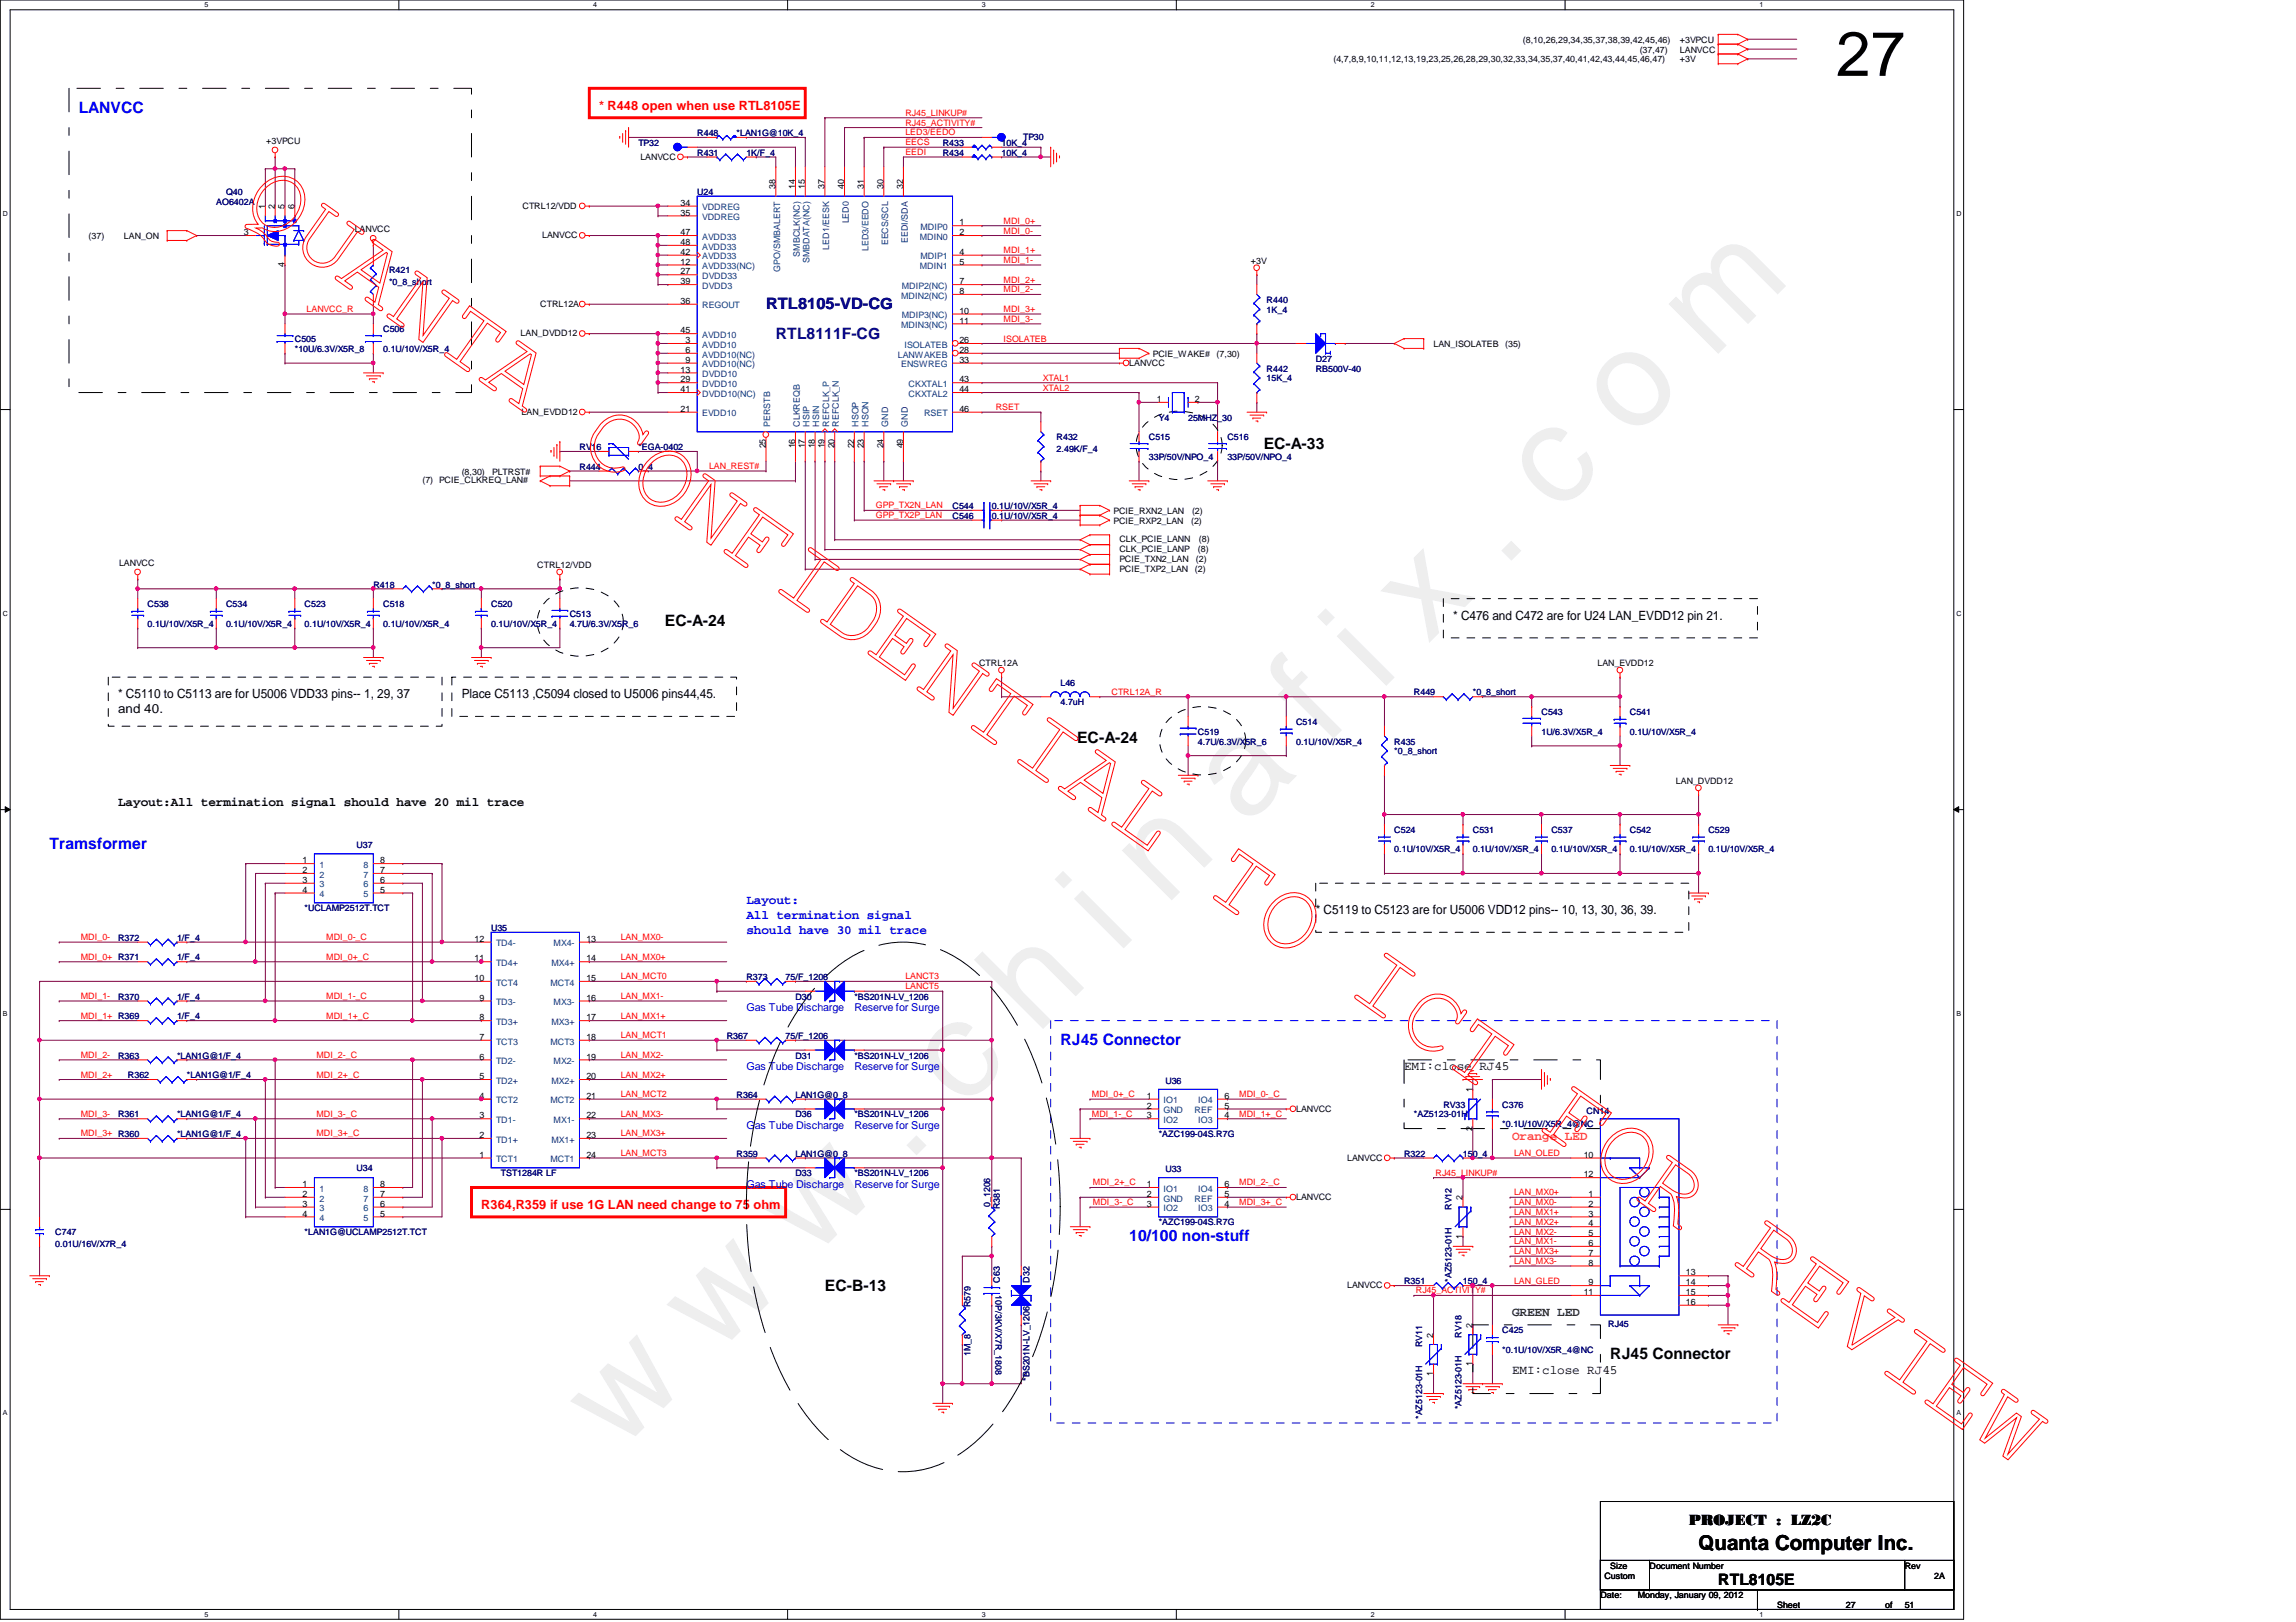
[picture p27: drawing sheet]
<svg xmlns="http://www.w3.org/2000/svg" width="297mm" height="210mm" viewBox="0 0 297 210" stroke-linecap="round" stroke-linejoin="round" font-family="sans-serif">
<defs><g id="words">
<text font-size="17.6" fill="#f0f" x="80.1" y="188" transform="rotate(-45 80.1 188)">w w w . c h i n a f i x . c o m</text>
<text font-size="8.1" x="237.5" y="9.8">27</text>
<text font-size="2.7" x="219.7" y="200.6">Quanta Computer Inc.</text>
<g font-size="2" fill="#00f">
<text x="10.2" y="14.6">LANVCC</text>
<text x="6.4" y="109.9">Tramsformer</text>
<text x="137.2" y="135.3">RJ45 Connector</text>
<text x="146.1" y="160.7">10/100 non-stuff</text>
</g>
<g font-size="2" fill="#000080">
<text x="99.1" y="40">RTL8105-VD-CG</text>
<text x="100.4" y="43.8">RTL8111F-CG</text>
</g>
<g font-size="2">
<text x="163.5" y="58.2">EC-A-33</text>
<text x="86" y="81">EC-A-24</text>
<text x="139.4" y="96.1">EC-A-24</text>
<text x="106.7" y="167">EC-B-13</text>
<text x="208.3" y="175.9">RJ45 Connector</text>
<text x="218.5" y="197.4">PROJECT : LZ2C</text>
<text x="222.3" y="205.1">RTL8105E</text>
</g>
<g font-size="1.7" fill="#f00">
<text x="77.5" y="14.2">* R448 open when use RTL8105E</text>
<text x="62.3" y="156.5">R364,R359 if use 1G LAN need change to 75 ohm</text>
</g>
<g font-size="1.7">
<text x="188" y="80.2">* C476 and C472 are for U24 LAN_EVDD12 pin 21.</text>
<text x="15.3" y="90.4">* C5110 to C5113 are for U5006 VDD33 pins-- 1, 29, 37</text>
<text x="15.3" y="92.3">and 40.</text>
<text x="59.7" y="90.4">Place C5113 ,C5094 closed to U5006 pins44,45.</text>
<text x="15.3" y="104.3">Layout:All termination signal should have 20 mil trace</text>
<text x="170.2" y="118.3">* C5119 to C5123 are for U5006 VDD12 pins-- 10, 13, 30, 36, 39.</text>
<text x="181.6" y="138.5">EMI:close RJ45</text>
<text x="195.6" y="177.8">EMI:close RJ45</text>
</g>
<g font-size="1.7" fill="#00f">
<text x="96.6" y="117">Layout:</text>
<text x="96.6" y="119">All termination signal</text>
<text x="96.6" y="120.9">should have 30 mil trace</text>
</g>
<text font-size="1.7" fill="#ff8000" x="195.6" y="147.5">Orange LED</text>
<text font-size="1.7" fill="#008000" x="195.6" y="170.3">GREEN LED</text>
<g font-size="1.4" fill="#00f">
<text x="96.6" y="130.9">Gas Tube Discharge</text>
<text x="110.5" y="130.9">Reserve for Surge</text>
<text x="96.6" y="138.5">Gas Tube Discharge</text>
<text x="110.5" y="138.5">Reserve for Surge</text>
<text x="96.6" y="146.1">Gas Tube Discharge</text>
<text x="110.5" y="146.1">Reserve for Surge</text>
<text x="96.6" y="153.7">Gas Tube Discharge</text>
<text x="110.5" y="153.7">Reserve for Surge</text>
</g>
<g font-size="1.1">
<text x="197" y="5.5">(8,10,26,29,34,35,37,38,39,42,45,46)</text>
<text x="217.3" y="5.5">+3VPCU</text>
<text x="172.5" y="8.1">(4,7,8,9,10,11,12,13,19,23,25,26,28,29,30,32,33,34,35,37,40,41,42,43,44,45,46,47)</text>
<text x="212.1" y="6.8">(37,47)</text>
<text x="217.3" y="8.1">+3V</text>
<text x="217.3" y="6.8">LANVCC</text>
<text x="34.5" y="18.6">+3VPCU</text>
<text x="82.8" y="20.7">LANVCC</text>
<text x="34.3" y="27.1" transform="rotate(-90 34.3 27.1)">1</text>
<text x="35.6" y="27.1" transform="rotate(-90 35.6 27.1)">2</text>
<text x="36.8" y="27.1" transform="rotate(-90 36.8 27.1)">5</text>
<text x="38.1" y="27.1" transform="rotate(-90 38.1 27.1)">6</text>
<text x="67.6" y="27">CTRL12/VDD</text>
<text x="88.1" y="27.9">35</text>
<text x="88.1" y="26.6">34</text>
<text x="100.3" y="24.5" transform="rotate(-90 100.3 24.5)">38</text>
<text x="102.9" y="24.5" transform="rotate(-90 102.9 24.5)">14</text>
<text x="104.1" y="24.5" transform="rotate(-90 104.1 24.5)">15</text>
<text x="106.7" y="24.5" transform="rotate(-90 106.7 24.5)">37</text>
<text x="109.2" y="24.5" transform="rotate(-90 109.2 24.5)">40</text>
<text x="111.8" y="24.5" transform="rotate(-90 111.8 24.5)">31</text>
<text x="114.3" y="24.5" transform="rotate(-90 114.3 24.5)">30</text>
<text x="116.8" y="24.5" transform="rotate(-90 116.8 24.5)">32</text>
<text x="124.1" y="29.2">1</text>
<text x="11.5" y="30.9">(37)</text>
<text x="16" y="30.9">LAN_ON</text>
<text x="31.5" y="30.4">3</text>
<text x="36.8" y="34.5" transform="rotate(-90 36.8 34.5)">4</text>
<text x="45.9" y="30.1">LANVCC</text>
<text x="70.1" y="30.8">LANVCC</text>
<text x="88.1" y="34.2">12</text>
<text x="88.1" y="35.5">27</text>
<text x="88.1" y="31.7">48</text>
<text x="88.1" y="30.4">47</text>
<text x="88.1" y="33">42</text>
<text x="124.1" y="30.4">2</text>
<text x="124.1" y="33">4</text>
<text x="124.1" y="34.2">5</text>
<text x="161.8" y="34.1">+3V</text>
<text x="69.9" y="39.7">CTRL12A</text>
<text x="88.1" y="39.3">36</text>
<text x="88.1" y="36.8">39</text>
<text x="124.1" y="36.8">7</text>
<text x="124.1" y="38.1">8</text>
<text x="124.1" y="40.6">10</text>
<text x="124.1" y="41.9">11</text>
<text x="67.3" y="43.5">LAN_DVDD12</text>
<text x="88.1" y="43.1">45</text>
<text x="88.7" y="44.4">3</text>
<text x="88.7" y="45.7">6</text>
<text x="88.7" y="46.9">9</text>
<text x="124.1" y="46.9">33</text>
<text x="124.1" y="44.4">26</text>
<text x="124.1" y="45.7">28</text>
<text x="146.1" y="47.3">LANVCC</text>
<text x="149.1" y="46.2">PCIE_WAKE#</text>
<text x="157.4" y="46.2">(7,30)</text>
<text x="185.5" y="44.9">LAN_ISOLATEB</text>
<text x="194.7" y="44.9">(35)</text>
<text x="67.5" y="53.7">LAN_EVDD12</text>
<text x="88.1" y="48.2">13</text>
<text x="88.1" y="53.3">21</text>
<text x="88.1" y="49.5">29</text>
<text x="88.1" y="50.8">41</text>
<text x="124.1" y="53.3">46</text>
<text x="124.1" y="50.8">44</text>
<text x="124.1" y="49.5">43</text>
<text x="149.6" y="52">1</text>
<text x="154.6" y="52">2</text>
<text x="99.1" y="58" transform="rotate(-90 99.1 58)">25</text>
<text x="102.9" y="58" transform="rotate(-90 102.9 58)">16</text>
<text x="104.1" y="58" transform="rotate(-90 104.1 58)">17</text>
<text x="105.4" y="58" transform="rotate(-90 105.4 58)">18</text>
<text x="106.7" y="58" transform="rotate(-90 106.7 58)">19</text>
<text x="107.9" y="58" transform="rotate(-90 107.9 58)">20</text>
<text x="110.5" y="58" transform="rotate(-90 110.5 58)">22</text>
<text x="111.8" y="58" transform="rotate(-90 111.8 58)">23</text>
<text x="114.3" y="58" transform="rotate(-90 114.3 58)">24</text>
<text x="116.8" y="58" transform="rotate(-90 116.8 58)">49</text>
<text x="54.6" y="62.6">(7) PCIE_CLKREQ_LAN#</text>
<text x="59.7" y="61.4">(8,30)</text>
<text x="63.7" y="61.4">PLTRST#</text>
<text x="144.1" y="66.5">PCIE_RXN2_LAN</text>
<text x="144.1" y="67.8">PCIE_RXP2_LAN</text>
<text x="144.8" y="70.2">CLK_PCIE_LANN</text>
<text x="144.8" y="71.5">CLK_PCIE_LANP</text>
<text x="154.1" y="67.8">(2)</text>
<text x="154.2" y="66.5">(2)</text>
<text x="155" y="71.5">(8)</text>
<text x="155.1" y="70.2">(8)</text>
<text x="15.4" y="73.2">LANVCC</text>
<text x="69.5" y="73.5">CTRL12/VDD</text>
<text x="144.8" y="72.7">PCIE_TXN2_LAN</text>
<text x="144.8" y="74">PCIE_TXP2_LAN</text>
<text x="154.6" y="74">(2)</text>
<text x="154.7" y="72.7">(2)</text>
<text x="126.7" y="86.2">CTRL12A</text>
<text x="206.7" y="86.2">LAN_EVDD12</text>
<text x="216.8" y="101.4">LAN_DVDD12</text>
<text x="39.2" y="111.7">1</text>
<text x="39.2" y="113">2</text>
<text x="49.2" y="113">7</text>
<text x="49.2" y="111.7">8</text>
<text x="39.2" y="114.3">3</text>
<text x="39.2" y="115.5">4</text>
<text x="49.2" y="115.5">5</text>
<text x="49.2" y="114.3">6</text>
<text x="61.4" y="124.4">11</text>
<text x="61.4" y="121.9">12</text>
<text x="75.9" y="121.9">13</text>
<text x="75.9" y="124.4">14</text>
<text x="61.4" y="127">10</text>
<text x="62" y="129.5">9</text>
<text x="75.9" y="127">15</text>
<text x="75.9" y="129.5">16</text>
<text x="62" y="137.1">6</text>
<text x="62" y="134.6">7</text>
<text x="62" y="132">8</text>
<text x="75.9" y="137.1">19</text>
<text x="75.9" y="132">17</text>
<text x="75.9" y="134.6">18</text>
<text x="62" y="139.7">5</text>
<text x="62" y="142.2">4</text>
<text x="75.9" y="142.2">21</text>
<text x="75.9" y="139.7">20</text>
<text x="148.4" y="142.2">1</text>
<text x="148.4" y="143.5">2</text>
<text x="158.4" y="142.2">6</text>
<text x="158.4" y="143.5">5</text>
<text x="167.7" y="143.8">LANVCC</text>
<text x="190.5" y="141.4" transform="rotate(-90 190.5 141.4)">1</text>
<text x="62" y="149.8">1</text>
<text x="62" y="147.3">2</text>
<text x="62" y="144.7">3</text>
<text x="75.9" y="149.8">24</text>
<text x="75.9" y="147.3">23</text>
<text x="75.9" y="144.7">22</text>
<text x="148.4" y="144.7">3</text>
<text x="158.4" y="144.7">4</text>
<text x="190.5" y="146.3" transform="rotate(-90 190.5 146.3)">2</text>
<text x="204.9" y="149.8">10</text>
<text x="39.2" y="153.6">1</text>
<text x="39.2" y="154.9">2</text>
<text x="49.2" y="154.9">7</text>
<text x="49.2" y="153.6">8</text>
<text x="148.4" y="153.6">1</text>
<text x="148.4" y="154.9">2</text>
<text x="158.4" y="153.6">6</text>
<text x="158.4" y="154.9">5</text>
<text x="167.7" y="155.3">LANVCC</text>
<text x="174.3" y="150.2">LANVCC</text>
<text x="189.2" y="155.3" transform="rotate(-90 189.2 155.3)">2</text>
<text x="204.9" y="152.4">12</text>
<text x="205.5" y="154.9">1</text>
<text x="39.2" y="156.2">3</text>
<text x="39.2" y="157.4">4</text>
<text x="49.2" y="157.4">5</text>
<text x="49.2" y="156.2">6</text>
<text x="148.4" y="156.2">3</text>
<text x="158.4" y="156.2">4</text>
<text x="189.2" y="160.3" transform="rotate(-90 189.2 160.3)">1</text>
<text x="205.5" y="161.2">6</text>
<text x="205.5" y="158.7">4</text>
<text x="205.5" y="160">5</text>
<text x="205.5" y="156.2">2</text>
<text x="205.5" y="157.4">3</text>
<text x="174.3" y="166.7">LANVCC</text>
<text x="204.9" y="167.6">11</text>
<text x="205.5" y="163.8">8</text>
<text x="205.5" y="162.5">7</text>
<text x="205.5" y="166.3">9</text>
<text x="218.1" y="166.3">14</text>
<text x="218.1" y="165.1">13</text>
<text x="218.1" y="167.6">15</text>
<text x="185.4" y="173.1" transform="rotate(-90 185.4 173.1)">2</text>
<text x="190.5" y="171.8" transform="rotate(-90 190.5 171.8)">2</text>
<text x="218.1" y="168.9">16</text>
<text x="185.4" y="178.1" transform="rotate(-90 185.4 178.1)">1</text>
<text x="190.5" y="176.8" transform="rotate(-90 190.5 176.8)">1</text>
<text x="208.3" y="203">Size</text>
<text x="213.4" y="203">Document Number</text>
<text x="246.4" y="203">Rev</text>
<text x="207" y="206.8">Date:</text>
<text x="207.6" y="204.3">Custom</text>
<text x="211.9" y="206.8">Monday, January 09, 2012</text>
<text x="229.9" y="208.1">Sheet</text>
<text x="238.8" y="208.1">27</text>
<text x="243.9" y="208.1">of</text>
<text x="246.4" y="208.1">51</text>
<text x="250.2" y="204.3">2A</text>
</g>
<g font-size="1.1" fill="#000080">
<text x="90.2" y="17.6">R448</text>
<text x="95.3" y="17.6">*LAN1G@10K_4</text>
<text x="82.6" y="18.9">TP32</text>
<text x="90.2" y="20.2">R431</text>
<text x="96.6" y="20.2">1K/F_4</text>
<text x="122" y="18.9">R433</text>
<text x="122" y="20.2">R434</text>
<text x="129.6" y="18.9">10K_4</text>
<text x="129.6" y="20.2">10K_4</text>
<text x="132.4" y="18.1">TP30</text>
<text x="28" y="26.5">AO6402A</text>
<text x="29.2" y="25.2">Q40</text>
<text x="90.2" y="25.2">U24</text>
<text x="50.3" y="35.4">R421</text>
<text x="50.3" y="36.9">*0_8_short</text>
<text x="163.9" y="39.2">R440</text>
<text x="163.9" y="40.5">1K_4</text>
<text x="38.1" y="44.3">C505</text>
<text x="38.1" y="45.6">*10U/6.3V/X5R_8</text>
<text x="49.6" y="43">C506</text>
<text x="49.6" y="45.6">0.1U/10V/X5R_4</text>
<text x="170.2" y="46.8">D27</text>
<text x="163.9" y="48.1">R442</text>
<text x="163.9" y="49.4">15K_4</text>
<text x="170.2" y="48.1">RB500V-40</text>
<text x="75" y="58.3">RV16</text>
<text x="82.6" y="58.3">*EGA-0402</text>
<text x="136.7" y="57">R432</text>
<text x="136.7" y="58.5">2.49K/F_4</text>
<text x="148.6" y="57">C515</text>
<text x="148.6" y="59.5">33P/50V/NPO_4</text>
<text x="149.9" y="54.4">Y4</text>
<text x="153.7" y="54.4">25MHZ_30</text>
<text x="158.8" y="57">C516</text>
<text x="158.8" y="59.5">33P/50V/NPO_4</text>
<text x="75" y="60.8">R444</text>
<text x="82.6" y="60.8">0_4</text>
<text x="123.2" y="65.9">C544</text>
<text x="128.3" y="65.9">0.1U/10V/X5R_4</text>
<text x="123.2" y="67.1">C546</text>
<text x="128.3" y="67.1">0.1U/10V/X5R_4</text>
<text x="48.3" y="76">R418</text>
<text x="55.9" y="76">*0_8_short</text>
<text x="19.1" y="78.6">C538</text>
<text x="19.1" y="81.1">0.1U/10V/X5R_4</text>
<text x="29.2" y="78.6">C534</text>
<text x="29.2" y="81.1">0.1U/10V/X5R_4</text>
<text x="39.4" y="78.6">C523</text>
<text x="39.4" y="81.1">0.1U/10V/X5R_4</text>
<text x="49.6" y="78.6">C518</text>
<text x="49.6" y="81.1">0.1U/10V/X5R_4</text>
<text x="63.5" y="78.6">C520</text>
<text x="63.5" y="81.1">0.1U/10V/X5R_4</text>
<text x="73.7" y="79.8">C513</text>
<text x="73.7" y="81.1">4.7U/6.3V/X5R_6</text>
<text x="137.2" y="88.7">L46</text>
<text x="137.2" y="91.3">4.7uH</text>
<text x="155" y="95.1">C519</text>
<text x="167.7" y="93.8">C514</text>
<text x="182.9" y="90">R449</text>
<text x="190.5" y="90">*0_8_short</text>
<text x="199.4" y="92.5">C543</text>
<text x="199.4" y="95.1">1U/6.3V/X5R_4</text>
<text x="210.9" y="92.5">C541</text>
<text x="210.9" y="95.1">0.1U/10V/X5R_4</text>
<text x="155" y="96.4">4.7U/6.3V/X5R_6</text>
<text x="167.7" y="96.4">0.1U/10V/X5R_4</text>
<text x="180.4" y="96.4">R435</text>
<text x="180.4" y="97.6">*0_8_short</text>
<text x="180.4" y="107.8">C524</text>
<text x="190.5" y="107.8">C531</text>
<text x="200.7" y="107.8">C537</text>
<text x="210.9" y="107.8">C542</text>
<text x="221" y="107.8">C529</text>
<text x="46.1" y="109.7">U37</text>
<text x="180.4" y="110.3">0.1U/10V/X5R_4</text>
<text x="190.5" y="110.3">0.1U/10V/X5R_4</text>
<text x="200.7" y="110.3">0.1U/10V/X5R_4</text>
<text x="210.9" y="110.3">0.1U/10V/X5R_4</text>
<text x="221" y="110.3">0.1U/10V/X5R_4</text>
<text x="39.4" y="117.9">*UCLAMP2512T.TCT</text>
<text x="15.3" y="121.8">R372</text>
<text x="22.9" y="124.3">1/F_4</text>
<text x="22.9" y="121.8">1/F_4</text>
<text x="63.5" y="120.5">U35</text>
<text x="15.3" y="129.4">R370</text>
<text x="22.9" y="129.4">1/F_4</text>
<text x="22.9" y="131.9">1/F_4</text>
<text x="96.6" y="126.8">R373</text>
<text x="101.6" y="126.8">75/F_1206</text>
<text x="102.9" y="129.4">D30</text>
<text x="110.5" y="129.4">*BS201N-LV_1206</text>
<text x="15.3" y="137">R363</text>
<text x="22.9" y="137">*LAN1G@1/F_4</text>
<text x="94" y="134.5">R367</text>
<text x="101.6" y="134.5">75/F_1206</text>
<text x="102.9" y="137">D31</text>
<text x="110.5" y="137">*BS201N-LV_1206</text>
<text x="16.5" y="139.5">R362</text>
<text x="24.2" y="139.5">*LAN1G@1/F_4</text>
<text x="95.3" y="142.1">R364</text>
<text x="102.9" y="142.1">LAN1G@0_8</text>
<text x="150.8" y="140.3">U36</text>
<text x="186.7" y="143.3">RV33</text>
<text x="194.3" y="143.3">C376</text>
<text x="15.3" y="144.6">R361</text>
<text x="22.9" y="144.6">*LAN1G@1/F_4</text>
<text x="22.9" y="147.2">*LAN1G@1/F_4</text>
<text x="95.3" y="149.7">R359</text>
<text x="102.9" y="144.6">D36</text>
<text x="102.9" y="149.7">LAN1G@0_8</text>
<text x="110.5" y="144.6">*BS201N-LV_1206</text>
<text x="149.9" y="147.2">*AZC199-04S.R7G</text>
<text x="181.6" y="149.7">R322</text>
<text x="182.9" y="144.6">*AZ5123-01H</text>
<text x="189.3" y="149.7">150_4</text>
<text x="194.3" y="145.9">*0.1U/10V/X5R_4@NC</text>
<text x="205.3" y="144.1">CN14</text>
<text x="46.1" y="151.6">U34</text>
<text x="64.8" y="152.2">TST1284R LF</text>
<text x="102.9" y="152.2">D33</text>
<text x="110.5" y="152.2">*BS201N-LV_1206</text>
<text x="150.8" y="151.7">U33</text>
<text x="7.2" y="159.9">C747</text>
<text x="7.2" y="161.4">0.01U/16V/X7R_4</text>
<text x="39.4" y="159.9">*LAN1G@UCLAMP2512T.TCT</text>
<text x="128.1" y="156.2" transform="rotate(-90 128.1 156.2)">0_1206</text>
<text x="129.4" y="156.5" transform="rotate(-90 129.4 156.5)">R381</text>
<text x="149.9" y="158.6">*AZC199-04S.R7G</text>
<text x="187.8" y="156.6" transform="rotate(-90 187.8 156.6)">RV12</text>
<text x="128.8" y="167.6" transform="rotate(90 128.8 167.6)">10P/3KV/X7R_1808</text>
<text x="129.4" y="166" transform="rotate(-90 129.4 166)">C63</text>
<text x="133.2" y="166" transform="rotate(-90 133.2 166)">D32</text>
<text x="181.6" y="166.2">R351</text>
<text x="187.8" y="165.9" transform="rotate(-90 187.8 165.9)">*AZ5123-01H</text>
<text x="189.3" y="166.2">150_4</text>
<text x="125.6" y="169.2" transform="rotate(-90 125.6 169.2)">R579</text>
<text x="189.1" y="173.1" transform="rotate(-90 189.1 173.1)">RV18</text>
<text x="194.3" y="172.6">C425</text>
<text x="208.1" y="171.8">RJ45</text>
<text x="125.6" y="175.5" transform="rotate(-90 125.6 175.5)">1M_8</text>
<text x="133.2" y="178.7" transform="rotate(-90 133.2 178.7)">*BS201N-LV_1206</text>
<text x="184" y="174.4" transform="rotate(-90 184 174.4)">RV11</text>
<text x="194.3" y="175.1">*0.1U/10V/X5R_4@NC</text>
<text x="184" y="183.6" transform="rotate(-90 184 183.6)">*AZ5123-01H</text>
<text x="189.1" y="182.4" transform="rotate(-90 189.1 182.4)">*AZ5123-01H</text>
</g>
<g font-size="1.1" fill="#f00">
<text x="117.1" y="15">RJ45_LINKUP#</text>
<text x="117.1" y="17.5">LED3/EEDO</text>
<text x="117.1" y="16.3">RJ45_ACTIVITY#</text>
<text x="117.1" y="20.1">EEDI</text>
<text x="117.1" y="18.8">EECS</text>
<text x="129.8" y="29">MDI_0+</text>
<text x="129.8" y="30.2">MDI_0-</text>
<text x="129.8" y="32.8">MDI_1+</text>
<text x="129.8" y="34">MDI_1-</text>
<text x="39.7" y="40.4">LANVCC_R</text>
<text x="129.8" y="41.7">MDI_3-</text>
<text x="129.8" y="37.8">MDI_2-</text>
<text x="129.8" y="36.6">MDI_2+</text>
<text x="129.8" y="40.4">MDI_3+</text>
<text x="129.8" y="44.2">ISOLATEB</text>
<text x="128.8" y="53.1">RSET</text>
<text x="134.9" y="49.3">XTAL1</text>
<text x="134.9" y="50.5">XTAL2</text>
<text x="91.7" y="60.7">LAN_REST#</text>
<text x="113.3" y="65.8">GPP_TX2N_LAN</text>
<text x="113.3" y="67.1">GPP_TX2P_LAN</text>
<text x="143.8" y="89.9">CTRL12A_R</text>
<text x="10.5" y="121.7">MDI_0-</text>
<text x="10.5" y="124.2">MDI_0+ R371</text>
<text x="42.2" y="121.7">MDI_0-_C</text>
<text x="42.2" y="124.2">MDI_0+_C</text>
<text x="80.3" y="124.2">LAN_MX0+</text>
<text x="80.3" y="121.7">LAN_MX0-</text>
<text x="10.5" y="129.3">MDI_1-</text>
<text x="10.5" y="131.8">MDI_1+ R369</text>
<text x="42.2" y="129.3">MDI_1-_C</text>
<text x="42.2" y="131.8">MDI_1+_C</text>
<text x="80.3" y="131.8">LAN_MX1+</text>
<text x="80.3" y="129.3">LAN_MX1-</text>
<text x="80.3" y="126.7">LAN_MCT0</text>
<text x="117.1" y="126.7">LANCT3</text>
<text x="117.1" y="128">LANCT5</text>
<text x="10.5" y="136.9">MDI_2-</text>
<text x="40.9" y="136.9">MDI_2-_C</text>
<text x="80.3" y="136.9">LAN_MX2-</text>
<text x="80.3" y="134.4">LAN_MCT1</text>
<text x="10.5" y="139.4">MDI_2+</text>
<text x="40.9" y="139.4">MDI_2+_C</text>
<text x="80.3" y="139.4">LAN_MX2+</text>
<text x="80.3" y="142">LAN_MCT2</text>
<text x="141.3" y="142">MDI_0+_C</text>
<text x="160.3" y="142">MDI_0-_C</text>
<text x="10.5" y="144.5">MDI_3-</text>
<text x="10.5" y="147.1">MDI_3+ R360</text>
<text x="40.9" y="147.1">MDI_3+_C</text>
<text x="40.9" y="144.5">MDI_3-_C</text>
<text x="80.3" y="147.1">LAN_MX3+</text>
<text x="80.3" y="144.5">LAN_MX3-</text>
<text x="80.3" y="149.6">LAN_MCT3</text>
<text x="141.3" y="144.5">MDI_1-_C</text>
<text x="160.3" y="144.5">MDI_1+_C</text>
<text x="195.9" y="149.6">LAN_OLED</text>
<text x="141.4" y="153.4">MDI_2+_C</text>
<text x="141.4" y="156">MDI_3-_C</text>
<text x="160.3" y="156">MDI_3+_C</text>
<text x="160.3" y="153.4">MDI_2-_C</text>
<text x="185.7" y="152.1">RJ45_LINKUP#</text>
<text x="195.9" y="154.7">LAN_MX0+</text>
<text x="195.9" y="156">LAN_MX0-</text>
<text x="195.9" y="158.5">LAN_MX2+</text>
<text x="195.9" y="161">LAN_MX1-</text>
<text x="195.9" y="157.2">LAN_MX1+</text>
<text x="195.9" y="159.8">LAN_MX2-</text>
<text x="183.2" y="167.4">RJ45_ACTIVITY#</text>
<text x="195.9" y="163.6">LAN_MX3-</text>
<text x="195.9" y="162.3">LAN_MX3+</text>
<text x="195.9" y="166.1">LAN_GLED</text>
</g>
<g font-size="1.1" fill="#004080">
<text x="90.8" y="28.5">VDDREG</text>
<text x="90.8" y="27.2">VDDREG</text>
<text x="109.8" y="28.9" transform="rotate(-90 109.8 28.9)">LED0</text>
<text x="119.1" y="29.8">MDIP0</text>
<text x="90.8" y="34.8">AVDD33(NC)</text>
<text x="90.8" y="32.3">AVDD33</text>
<text x="90.8" y="31">AVDD33</text>
<text x="90.8" y="33.6">AVDD33</text>
<text x="100.9" y="35.1" transform="rotate(-90 100.9 35.1)">GPO/SMBALERT</text>
<text x="103.5" y="33.2" transform="rotate(-90 103.5 33.2)">SMBCLK(NC)</text>
<text x="104.7" y="34.1" transform="rotate(-90 104.7 34.1)">SMBDATA(NC)</text>
<text x="107.3" y="32.3" transform="rotate(-90 107.3 32.3)">LED1/EESK</text>
<text x="112.3" y="32.5" transform="rotate(-90 112.3 32.5)">LED3/EEDO</text>
<text x="114.9" y="31.7" transform="rotate(-90 114.9 31.7)">EECS/SCL</text>
<text x="117.4" y="31.5" transform="rotate(-90 117.4 31.5)">EEDI/SDA</text>
<text x="119" y="31">MDIN0</text>
<text x="119" y="34.8">MDIN1</text>
<text x="119.1" y="33.6">MDIP1</text>
<text x="90.8" y="39.9">REGOUT</text>
<text x="90.8" y="36.1">DVDD33</text>
<text x="90.8" y="37.4">DVDD3</text>
<text x="116.6" y="38.7">MDIN2(NC)</text>
<text x="116.7" y="37.4">MDIP2(NC)</text>
<text x="116.7" y="41.2">MDIP3(NC)</text>
<text x="90.8" y="45">AVDD10</text>
<text x="90.8" y="46.3">AVDD10(NC)</text>
<text x="90.8" y="47.5">AVDD10(NC)</text>
<text x="90.8" y="43.7">AVDD10</text>
<text x="116.2" y="46.3">LANWAKEB</text>
<text x="116.6" y="42.5">MDIN3(NC)</text>
<text x="116.6" y="47.5">ENSWREG</text>
<text x="117" y="45">ISOLATEB</text>
<text x="90.8" y="48.8">DVDD10</text>
<text x="90.8" y="53.9">EVDD10</text>
<text x="90.8" y="50.1">DVDD10</text>
<text x="90.8" y="51.4">DVDD10(NC)</text>
<text x="117.6" y="51.4">CKXTAL2</text>
<text x="117.6" y="50.1">CKXTAL1</text>
<text x="119.5" y="53.9">RSET</text>
<text x="99.6" y="55.2" transform="rotate(-90 99.6 55.2)">PERSTB</text>
<text x="103.5" y="55.2" transform="rotate(-90 103.5 55.2)">CLKREQB</text>
<text x="104.7" y="55.2" transform="rotate(-90 104.7 55.2)">HSIP</text>
<text x="106" y="55.2" transform="rotate(-90 106 55.2)">HSIN</text>
<text x="107.3" y="55.2" transform="rotate(-90 107.3 55.2)">REFCLK_P</text>
<text x="108.5" y="55.2" transform="rotate(-90 108.5 55.2)">REFCLK_N</text>
<text x="111.1" y="55.2" transform="rotate(-90 111.1 55.2)">HSOP</text>
<text x="112.3" y="55.2" transform="rotate(-90 112.3 55.2)">HSON</text>
<text x="114.9" y="55.2" transform="rotate(-90 114.9 55.2)">GND</text>
<text x="117.4" y="55.2" transform="rotate(-90 117.4 55.2)">GND</text>
<text x="41.3" y="112.3">1</text>
<text x="41.3" y="113.6">2</text>
<text x="47" y="113.6">7</text>
<text x="47" y="112.3">8</text>
<text x="41.3" y="114.9">3</text>
<text x="41.3" y="116.1">4</text>
<text x="47" y="116.1">5</text>
<text x="47" y="114.9">6</text>
<text x="64.2" y="125">TD4+</text>
<text x="64.2" y="122.5">TD4-</text>
<text x="71.3" y="125">MX4+</text>
<text x="71.6" y="122.5">MX4-</text>
<text x="64.2" y="130.1">TD3-</text>
<text x="64.2" y="127.6">TCT4</text>
<text x="71.2" y="127.6">MCT4</text>
<text x="71.6" y="130.1">MX3-</text>
<text x="64.2" y="137.7">TD2-</text>
<text x="64.2" y="135.2">TCT3</text>
<text x="64.2" y="132.6">TD3+</text>
<text x="71.2" y="135.2">MCT3</text>
<text x="71.3" y="132.6">MX3+</text>
<text x="71.6" y="137.7">MX2-</text>
<text x="64.2" y="140.3">TD2+</text>
<text x="64.2" y="142.8">TCT2</text>
<text x="71.2" y="142.8">MCT2</text>
<text x="71.3" y="140.3">MX2+</text>
<text x="150.5" y="142.8">IO1</text>
<text x="155" y="142.8">IO4</text>
<text x="64.2" y="147.9">TD1+</text>
<text x="64.2" y="145.3">TD1-</text>
<text x="71.3" y="147.9">MX1+</text>
<text x="71.6" y="145.3">MX1-</text>
<text x="150.5" y="145.3">IO2</text>
<text x="150.5" y="144.1">GND</text>
<text x="154.6" y="144.1">REF</text>
<text x="155" y="145.3">IO3</text>
<text x="41.3" y="154.2">1</text>
<text x="41.3" y="155.5">2</text>
<text x="47" y="155.5">7</text>
<text x="47" y="154.2">8</text>
<text x="64.2" y="150.4">TCT1</text>
<text x="71.2" y="150.4">MCT1</text>
<text x="150.5" y="154.2">IO1</text>
<text x="150.5" y="155.5">GND</text>
<text x="154.6" y="155.5">REF</text>
<text x="155" y="154.2">IO4</text>
<text x="41.3" y="156.8">3</text>
<text x="41.3" y="158">4</text>
<text x="47" y="158">5</text>
<text x="47" y="156.8">6</text>
<text x="150.5" y="156.8">IO2</text>
<text x="155" y="156.8">IO3</text>
</g>
<g font-size=".9">
<text x="26.5" y=".9">5</text>
<text x="76.7" y=".9">4</text>
<text x="127" y=".9">3</text>
<text x="177.3" y=".9">2</text>
<text x="227.6" y=".9">1</text>
<text x=".4" y="27.9">D</text>
<text x="253.1" y="27.9">D</text>
<text x=".4" y="79.7">C</text>
<text x="253.1" y="79.7">C</text>
<text x=".4" y="131.4">B</text>
<text x="253.1" y="131.4">B</text>
<text x=".4" y="183.2">A</text>
<text x="253.1" y="183.2">A</text>
<text x="26.5" y="209.2">5</text>
<text x="76.7" y="209.2">4</text>
<text x="127" y="209.2">3</text>
<text x="177.3" y="209.2">2</text>
<text x="227.6" y="209.2">1</text>
</g>
</g></defs>
<path d="M0 0h254v209.6h-254zM1.3 1.3h251.5v207h-251.5z" fill="none" stroke="#000" stroke-width=".13"/>
<g fill="#fff">
<path d="M26.5 .1h.5v1h-.5z"/>
<path d="M26.5 208.4h.5v1h-.5z"/>
</g>
<path d="M51.6 0v1.3M51.6 208.3v1.3" fill="none" stroke="#000" stroke-width=".13"/>
<g fill="#fff">
<path d="M76.7 .1h.6v1h-.6z"/>
<path d="M76.7 208.4h.6v1h-.6z"/>
</g>
<path d="M101.9 0v1.3M101.9 208.3v1.3" fill="none" stroke="#000" stroke-width=".13"/>
<g fill="#fff">
<path d="M127 .1h.5v1h-.5z"/>
<path d="M127 208.4h.5v1h-.5z"/>
</g>
<path d="M152.2 0v1.3M152.2 208.3v1.3" fill="none" stroke="#000" stroke-width=".13"/>
<g fill="#fff">
<path d="M177.3 .1h.5v1h-.5z"/>
<path d="M177.3 208.4h.5v1h-.5z"/>
</g>
<path d="M202.5 0v1.3M202.5 208.3v1.3" fill="none" stroke="#000" stroke-width=".13"/>
<g fill="#fff">
<path d="M227.6 .1h.5v1h-.5z"/>
<path d="M227.6 208.4h.5v1h-.5z"/>
<path d="M.4 27.1h.6v1.1h-.6z"/>
<path d="M253.1 27.1h.6v1.1h-.6z"/>
<path d="M.4 78.9h.6v1h-.6z"/>
<path d="M253.1 78.9h.6v1h-.6z"/>
</g>
<path d="M0 53h1.3M252.8 53h1.2" fill="none" stroke="#000" stroke-width=".13"/>
<g fill="#fff">
<path d="M.4 130.6h.6v1.1h-.6z"/>
<path d="M253.1 130.6h.6v1.1h-.6z"/>
</g>
<path d="M0 104.8h1.3M.7 104.4l.6 .4-.6 .3zM252.8 104.8l.6-.4v.7zM252.8 104.8h1.2" fill="none" stroke="#000" stroke-width=".13"/>
<path d="M.7 104.4l.6 .4-.6 .3zM252.8 104.8l.6-.4v.7z" fill="#000"/>
<g fill="#fff">
<path d="M.4 182.4h.5v1h-.5z"/>
<path d="M253.1 182.4h.6v1h-.6z"/>
</g>
<path d="M0 156.5h1.3M252.8 156.5h1.2" fill="none" stroke="#000" stroke-width=".13"/>
<g fill="none" stroke="#800040" stroke-width=".13">
<path d="M106.7 15.2h.1M106.7 15.2h20.3M111.8 17.8h.1M111.8 17.8h15.2M114.3 19.1h.1M114.3 19.1h10.2M116.9 20.3h.1M116.9 20.3h7.6M127 49.5h30.5M38.1 76.2h.1M38.1 76.2h10.2M104.2 73.7h35.5"/>
<path d="M105.4 72.4h34.3M106.7 71.1h33M108 69.9h31.7"/>
</g>
<path d="M48.1 76h.3l.1 .2-.1 .1-.1 .1-.2-.1z" fill-rule="evenodd" fill="#f0f"/>
<path d="M48.1 76h.3l.1 .2-.1 .1-.1 .1-.2-.1z" fill="none" stroke="#f0f" stroke-width=".13"/>
<path d="M37.9 76h.4l.1 .2-.1 .1-.2 .1-.2-.1z" fill-rule="evenodd" fill="#f0f"/>
<path d="M37.9 76h.4l.1 .2-.1 .1-.2 .1-.2-.1z" fill="none" stroke="#f0f" stroke-width=".13"/>
<path d="M17.8 76.2h.1M17.8 76.2h20.3M28 76.2h.1M17.8 83.8h.1M17.8 83.8h10.2" fill="none" stroke="#800040" stroke-width=".13"/>
<path d="M27.8 76h.3l.1 .2-.1 .1-.2 .1-.1-.1z" fill-rule="evenodd" fill="#f0f"/>
<path d="M27.8 76h.3l.1 .2-.1 .1-.2 .1-.1-.1z" fill="none" stroke="#f0f" stroke-width=".13"/>
<path d="M17.6 76h.4v.2v.1l-.2 .1-.2-.1z" fill-rule="evenodd" fill="#f0f"/>
<path d="M17.6 76h.4v.2v.1l-.2 .1-.2-.1z" fill="none" stroke="#f0f" stroke-width=".13"/>
<path d="M38.1 76.2h.1M38.1 76.2v1.3M48.3 76.2h.1M48.3 76.2v1.3M38.1 81.3h.1M38.1 83.8h.1M38.1 81.3v2.5M38.1 83.8h10.2M48.3 83.8h.1M48.3 83.8v1.3" fill="none" stroke="#800040" stroke-width=".13"/>
<path d="M48.1 83.6h.3l.1 .2-.1 .2h-.1h-.2z" fill-rule="evenodd" fill="#f0f"/>
<path d="M48.1 83.6h.3l.1 .2-.1 .2h-.1h-.2z" fill="none" stroke="#f0f" stroke-width=".13"/>
<path d="M28 83.8h.1M28 83.8h10.1M48.3 81.3h.1M48.3 81.3v2.5" fill="none" stroke="#800040" stroke-width=".13"/>
<path d="M37.9 83.6h.4l.1 .2-.1 .2h-.2h-.2z" fill-rule="evenodd" fill="#f0f"/>
<path d="M37.9 83.6h.4l.1 .2-.1 .2h-.2h-.2z" fill="none" stroke="#f0f" stroke-width=".13"/>
<path d="M27.8 83.6h.3l.1 .2-.1 .2h-.2h-.1z" fill-rule="evenodd" fill="#f0f"/>
<path d="M27.8 83.6h.3l.1 .2-.1 .2h-.2h-.1z" fill="none" stroke="#f0f" stroke-width=".13"/>
<path d="M36.9 40.6h.1M36.9 40.6v1.3M28 76.2h.1M28 76.2v1.3M17.8 81.3h.1M17.8 81.3v2.5M28 81.3h.1M28 81.3v2.5" fill="none" stroke="#800040" stroke-width=".13"/>
<path d="M36.7 40.4h.3l.1 .2-.1 .2-.2 .1-.1-.1z" fill-rule="evenodd" fill="#f0f"/>
<path d="M36.7 40.4h.3l.1 .2-.1 .2-.2 .1-.1-.1z" fill="none" stroke="#f0f" stroke-width=".13"/>
<path d="M34.3 21.8h.1M34.3 21.8v4.9M34.3 21.8h1.3M35.6 21.8h.1M35.6 20.3h.1M35.6 20.3v6.4M36.9 21.8h.1M36.9 21.8v4.9M36.9 21.8h1.2M38.1 21.8h.1M38.1 21.8v4.9" fill="none" stroke="#800040" stroke-width=".13"/>
<path d="M36.7 21.6h.3l.1 .2-.1 .2-.2 .1-.1-.1z" fill-rule="evenodd" fill="#f0f"/>
<path d="M36.7 21.6h.3l.1 .2-.1 .2-.2 .1-.1-.1z" fill="none" stroke="#f0f" stroke-width=".13"/>
<path d="M25.4 30.5h.1M25.4 30.5h6.4M48.3 47h.1M48.3 47v1.3" fill="none" stroke="#800040" stroke-width=".13"/>
<path d="M48.1 46.8h.3l.1 .1-.1 .2-.1 .1-.2-.1z" fill-rule="evenodd" fill="#f0f"/>
<path d="M48.1 46.8h.3l.1 .1-.1 .2-.1 .1-.2-.1z" fill="none" stroke="#f0f" stroke-width=".13"/>
<path d="M35.6 21.8h.1M35.6 21.8h1.3" fill="none" stroke="#800040" stroke-width=".13"/>
<path d="M35.4 21.6h.3l.1 .2-.1 .2-.1 .1-.2-.1z" fill-rule="evenodd" fill="#f0f"/>
<path d="M35.4 21.6h.3l.1 .2-.1 .2-.1 .1-.2-.1z" fill="none" stroke="#f0f" stroke-width=".13"/>
<g fill="none" stroke="#800040" stroke-width=".13">
<path d="M109.3 16.5h.1M109.3 16.5h17.7M127 44.5h35.6M17.8 74.9h.1M17.8 74.9v1.3M48.3 76.2h.1M48.3 76.2h2.5M62.3 76.2h.1M62.3 76.2v1.3M73.7 62.2h29.2M62.3 83.8h.1M62.3 83.8v1.3"/>
<path d="M62.3 83.8h10.1M7.7 139.7h.1M7.7 137.2h.1M7.7 129.5h.1M7.7 132.1h.1M7.7 121.9h.1M7.7 124.5h.1M7.7 139.7h11.4M7.7 137.2h10.1M7.7 129.5h10.1M7.7 132.1h10.1M7.7 121.9h10.1"/>
<path d="M7.7 124.5h10.1M7.7 144.8h.1M7.7 147.3h.1M7.7 144.8h10.1M7.7 147.3h10.1"/>
</g>
<path d="M62.1 83.6h.3l.1 .2-.1 .2h-.2h-.1z" fill-rule="evenodd" fill="#f0f"/>
<path d="M62.1 83.6h.3l.1 .2-.1 .2h-.2h-.1z" fill="none" stroke="#f0f" stroke-width=".13"/>
<path d="M62.3 76.2h.1M62.3 76.2h10.1" fill="none" stroke="#800040" stroke-width=".13"/>
<path d="M62.1 76h.3l.1 .2-.1 .1-.2 .1-.1-.1z" fill-rule="evenodd" fill="#f0f"/>
<path d="M62.1 76h.3l.1 .2-.1 .1-.2 .1-.1-.1z" fill="none" stroke="#f0f" stroke-width=".13"/>
<g fill="none" stroke="#800040" stroke-width=".13">
<path d="M106.7 15.2h.1M106.7 15.2v6.4M109.3 16.5h.1M109.3 16.5v5.1M116.9 21.6h.1M116.9 20.3v1.3M134.7 20.3h.1M134.7 20.3h1.2M17.8 76.2h.1M17.8 76.2v1.3M57.2 76.2h.1M57.2 76.2h5.1"/>
<path d="M62.3 81.3h.1M62.3 81.3v2.5"/>
</g>
<path d="M134.5 20.1h.3l.1 .2-.1 .2h-.2h-.1z" fill-rule="evenodd" fill="#f0f"/>
<path d="M134.5 20.1h.3l.1 .2-.1 .2h-.2h-.1z" fill="none" stroke="#f0f" stroke-width=".13"/>
<g fill="none" stroke="#800040" stroke-width=".13">
<path d="M81.3 17.8h.1M81.3 17.8h10.2M90.2 19.1h12.7M96.6 17.8h.1M96.6 17.8h7.6M102.9 19.1h.1M102.9 19.1v2.5M104.2 17.8h.1M104.2 17.8v3.8M111.8 17.8h.1M111.8 17.8v3.8M114.3 19.1h.1"/>
<path d="M114.3 19.1v2.5M129.6 19.1h5.1M134.7 19.1h.1M134.7 19.1v1.2M36.9 34.3h.1M36.9 34.3v6.3M48.3 31.8h.1M48.3 31.8v1.2M88.9 20.3h.1M88.9 20.3h2.6M97.8 20.3h.1M97.8 20.3h2.6v1.3"/>
<path d="M100.4 21.6h.1M102.9 21.6h.1M129.6 20.3h.1M129.6 20.3h5.1M134.7 20.3h.1M36.9 45.7h.1M36.9 47h.1M36.9 40.6h.1M36.9 45.7v1.3M36.9 40.6h11.4M48.3 45.7h.1M48.3 40.6h.1"/>
<path d="M48.3 45.7v1.3h-11.4M48.3 40.6v1.3"/>
</g>
<path d="M48.1 40.4h.3l.1 .2-.1 .2-.1 .1-.2-.1z" fill-rule="evenodd" fill="#f0f"/>
<path d="M48.1 40.4h.3l.1 .2-.1 .2-.1 .1-.2-.1z" fill="none" stroke="#f0f" stroke-width=".13"/>
<path d="M48.3 39.4h.1M48.3 39.4v1.2M5.1 127h.1M5.1 127h57.2M5.1 149.9h.1M5.1 149.9v7.6M5.1 161.3h.1M5.1 161.3v3.8" fill="none" stroke="#800040" stroke-width=".13"/>
<path d="M4.9 149.7h.4v.1v.2l-.2 .1-.2-.1z" fill-rule="evenodd" fill="#f0f"/>
<path d="M4.9 149.7h.4v.1v.2l-.2 .1-.2-.1z" fill="none" stroke="#f0f" stroke-width=".13"/>
<path d="M54.6 129.5h.1M54.6 129.5h7.7" fill="none" stroke="#800040" stroke-width=".13"/>
<path d="M54.5 129.3h.3l.1 .2-.1 .2-.2 .1-.1-.1z" fill-rule="evenodd" fill="#f0f"/>
<path d="M54.5 129.3h.3l.1 .2-.1 .2-.2 .1-.1-.1z" fill="none" stroke="#f0f" stroke-width=".13"/>
<path d="M53.4 132.1h8.9M62.3 132.1h.1" fill="none" stroke="#800040" stroke-width=".13"/>
<path d="M53.2 131.9h.3l.1 .1-.1 .2-.2 .1-.1-.1z" fill-rule="evenodd" fill="#f0f"/>
<path d="M53.2 131.9h.3l.1 .1-.1 .2-.2 .1-.1-.1z" fill="none" stroke="#f0f" stroke-width=".13"/>
<path d="M57.2 121.9h.1M57.2 121.9h5.1" fill="none" stroke="#800040" stroke-width=".13"/>
<path d="M57 121.7h.3l.1 .2-.1 .2h-.2h-.1z" fill-rule="evenodd" fill="#f0f"/>
<path d="M57 121.7h.3l.1 .2-.1 .2h-.2h-.1z" fill="none" stroke="#f0f" stroke-width=".13"/>
<path d="M53.4 137.2h.1M53.4 137.2h8.9M54.6 139.7h.1M54.6 139.7h7.7M5.1 149.9h.1M5.1 149.9h57.2M55.9 144.8h.1M55.9 144.8h6.4M57.2 147.3h.1M57.2 147.3h5.1" fill="none" stroke="#800040" stroke-width=".13"/>
<path d="M4.9 149.7h.4v.1v.2l-.2 .1-.2-.1z" fill-rule="evenodd" fill="#f0f"/>
<path d="M4.9 149.7h.4v.1v.2l-.2 .1-.2-.1z" fill="none" stroke="#f0f" stroke-width=".13"/>
<path d="M226.1 7.6h.1M226.1 6.4h.1M226.1 5.1h.1M226.1 7.6h6.3M226.1 6.4h6.3M226.1 5.1h6.3M5.1 142.2h.1M5.1 142.2v7.7M52.1 157.5h.1M52.1 157.5h5.1M55.9 144.8h.1M55.9 144.8v11.4" fill="none" stroke="#800040" stroke-width=".13"/>
<path d="M55.7 144.6h.4v.1v.2l-.2 .1-.2-.1z" fill-rule="evenodd" fill="#f0f"/>
<path d="M55.7 144.6h.4v.1v.2l-.2 .1-.2-.1z" fill="none" stroke="#f0f" stroke-width=".13"/>
<path d="M53.4 137.2h.1M53.4 137.2v16.5" fill="none" stroke="#800040" stroke-width=".13"/>
<path d="M53.2 137h.3l.1 .1-.1 .2-.2 .1-.1-.1z" fill-rule="evenodd" fill="#f0f"/>
<path d="M53.2 137h.3l.1 .1-.1 .2-.2 .1-.1-.1z" fill="none" stroke="#f0f" stroke-width=".13"/>
<path d="M57.2 147.3h.1M57.2 147.3v10.2" fill="none" stroke="#800040" stroke-width=".13"/>
<path d="M57 147.1h.3l.1 .2-.1 .2h-.2h-.1z" fill-rule="evenodd" fill="#f0f"/>
<path d="M57 147.1h.3l.1 .2-.1 .2h-.2h-.1z" fill="none" stroke="#f0f" stroke-width=".13"/>
<path d="M31.8 147.3h.1M31.8 147.3v10.2" fill="none" stroke="#800040" stroke-width=".13"/>
<path d="M31.6 147.1h.3l.1 .2-.1 .2h-.2h-.1z" fill-rule="evenodd" fill="#f0f"/>
<path d="M31.6 147.1h.3l.1 .2-.1 .2h-.2h-.1z" fill="none" stroke="#f0f" stroke-width=".13"/>
<path d="M34.3 139.7h.1M34.3 139.7v15.2M52.1 153.7h.1M52.1 154.9h.1M52.1 153.7h1.3M52.1 154.9h2.5" fill="none" stroke="#800040" stroke-width=".13"/>
<path d="M34.1 139.5h.4v.2v.1l-.2 .1-.2-.1z" fill-rule="evenodd" fill="#f0f"/>
<path d="M34.1 139.5h.4v.2v.1l-.2 .1-.2-.1z" fill="none" stroke="#f0f" stroke-width=".13"/>
<path d="M54.6 139.7h.1M54.6 139.7v15.2M31.8 157.5h.1M31.8 157.5h5.1M35.6 153.7h.1M35.6 153.7h1.3" fill="none" stroke="#800040" stroke-width=".13"/>
<path d="M54.5 139.5h.3l.1 .2-.1 .1-.2 .1-.1-.1z" fill-rule="evenodd" fill="#f0f"/>
<path d="M54.5 139.5h.3l.1 .2-.1 .1-.2 .1-.1-.1z" fill="none" stroke="#f0f" stroke-width=".13"/>
<path d="M33.1 144.8h.1M33.1 144.8v11.4M34.3 154.9h.1M34.3 154.9h2.6" fill="none" stroke="#800040" stroke-width=".13"/>
<path d="M32.9 144.6h.3l.1 .1-.1 .2-.2 .1-.1-.1z" fill-rule="evenodd" fill="#f0f"/>
<path d="M32.9 144.6h.3l.1 .1-.1 .2-.2 .1-.1-.1z" fill="none" stroke="#f0f" stroke-width=".13"/>
<path d="M35.6 137.2h.1M35.6 137.2v16.5M33.1 156.2h.1M33.1 156.2h3.8" fill="none" stroke="#800040" stroke-width=".13"/>
<path d="M35.4 137h.3l.1 .1-.1 .2-.1 .1-.2-.1z" fill-rule="evenodd" fill="#f0f"/>
<path d="M35.4 137h.3l.1 .1-.1 .2-.1 .1-.2-.1z" fill="none" stroke="#f0f" stroke-width=".13"/>
<g fill="none" stroke="#800040" stroke-width=".13">
<path d="M31.8 111.8h.1M31.8 111.8h5.1M31.8 111.8v10.1M33.1 113h.1M33.1 113h3.8M33.1 113v11.5M34.3 114.3h.1M34.3 114.3h2.6M34.3 114.3v15.2M35.6 115.6h.1M35.6 115.6h1.3M35.6 115.6v16.5"/>
<path d="M52.1 115.6h.1M52.1 114.3h.1M52.1 111.8h.1M52.1 113h.1M52.1 115.6h1.3M52.1 111.8h5.1M52.1 114.3h2.5M52.1 113h3.8M53.4 115.6h.1M53.4 115.6v16.5M54.6 114.3h.1M54.6 114.3v15.2"/>
<path d="M55.9 113h.1M55.9 113v11.5M57.2 111.8h.1M57.2 111.8v10.1M5.1 134.6h.1M5.1 134.6h57.2M52.1 156.2h.1M52.1 156.2h3.8"/>
</g>
<path d="M4.9 134.4h.4v.2v.2h-.2h-.2z" fill-rule="evenodd" fill="#f0f"/>
<path d="M4.9 134.4h.4v.2v.2h-.2h-.2z" fill="none" stroke="#f0f" stroke-width=".13"/>
<path d="M5.1 127h.1M5.1 127v7.6M31.8 121.9h.1M31.8 121.9h25.4" fill="none" stroke="#800040" stroke-width=".13"/>
<path d="M31.6 121.7h.3l.1 .2-.1 .2h-.2h-.1z" fill-rule="evenodd" fill="#f0f"/>
<path d="M31.6 121.7h.3l.1 .2-.1 .2h-.2h-.1z" fill="none" stroke="#f0f" stroke-width=".13"/>
<path d="M34.3 129.5h.1M34.3 129.5h20.3" fill="none" stroke="#800040" stroke-width=".13"/>
<path d="M34.1 129.3h.4v.2v.2l-.2 .1-.2-.1z" fill-rule="evenodd" fill="#f0f"/>
<path d="M34.1 129.3h.4v.2v.2l-.2 .1-.2-.1z" fill="none" stroke="#f0f" stroke-width=".13"/>
<path d="M55.9 124.5h.1M55.9 124.5h6.4" fill="none" stroke="#800040" stroke-width=".13"/>
<path d="M62.1 124.3h.3l.1 .1-.1 .2-.2 .1-.1-.1z" fill-rule="evenodd" fill="#f0f"/>
<path d="M62.1 124.3h.3l.1 .1-.1 .2-.2 .1-.1-.1z" fill="none" stroke="#f0f" stroke-width=".13"/>
<path d="M55.7 124.3h.4v.1v.2l-.2 .1-.2-.1z" fill-rule="evenodd" fill="#f0f"/>
<path d="M55.7 124.3h.4v.1v.2l-.2 .1-.2-.1z" fill="none" stroke="#f0f" stroke-width=".13"/>
<path d="M24.2 132.1h.1M24.2 129.5h.1M24.2 124.5h.1M24.2 132.1h29.2M24.2 129.5h10.1M24.2 124.5h8.9M35.6 132.1h.1" fill="none" stroke="#800040" stroke-width=".13"/>
<path d="M35.4 131.9h.3l.1 .1-.1 .2-.1 .1-.2-.1z" fill-rule="evenodd" fill="#f0f"/>
<path d="M35.4 131.9h.3l.1 .1-.1 .2-.1 .1-.2-.1z" fill="none" stroke="#f0f" stroke-width=".13"/>
<path d="M24.2 121.9h.1M24.2 121.9h7.6M62.3 142.2h.1M62.3 142.2h1.2" fill="none" stroke="#800040" stroke-width=".13"/>
<path d="M62.1 142h.3l.1 .2-.1 .2-.2 .1-.1-.1z" fill-rule="evenodd" fill="#f0f"/>
<path d="M62.1 142h.3l.1 .2-.1 .2-.2 .1-.1-.1z" fill="none" stroke="#f0f" stroke-width=".13"/>
<g fill="none" stroke="#800040" stroke-width=".13">
<path d="M5.1 134.6h.1M5.1 134.6v7.6M24.2 137.2h.1M24.2 137.2h29.2M25.4 139.7h.1M25.4 139.7h29.2M33.1 124.5h.1M33.1 124.5h22.8M34.3 139.7h.1M35.6 137.2h.1M24.2 147.3h.1M24.2 144.8h.1"/>
<path d="M24.2 147.3h33M24.2 144.8h31.7M31.8 147.3h.1M33.1 144.8h.1"/>
</g>
<path d="M32.9 124.3h.3l.1 .1-.1 .2-.2 .1-.1-.1z" fill-rule="evenodd" fill="#f0f"/>
<path d="M32.9 124.3h.3l.1 .1-.1 .2-.2 .1-.1-.1z" fill="none" stroke="#f0f" stroke-width=".13"/>
<path d="M5.1 142.2h.1M5.1 142.2h57.2" fill="none" stroke="#800040" stroke-width=".13"/>
<path d="M4.9 142h.4v.2v.2l-.2 .1-.2-.1z" fill-rule="evenodd" fill="#f0f"/>
<path d="M4.9 142h.4v.2v.2l-.2 .1-.2-.1z" fill="none" stroke="#f0f" stroke-width=".13"/>
<g fill="none" stroke="#f00" stroke-width=".13">
<path d="M35.6 19.8v.5M80.2 17.7h.1M80.2 17.7v.2M80.6 18.3h.1M80.6 17.3v1M80.9 16.9h.1M80.9 16.9v1.8M81.3 16.5h.1M81.3 16.5v2.6M135.9 19.1h.1M135.9 19.1v2.5M136.3 19.4h.1"/>
<path d="M136.3 19.4v1.8M136.7 19.8v1M222.3 8.3h.1M222.3 7h.1M222.3 5.7h.1M222.3 4.4h.1M222.3 7h2.5M222.3 8.3h2.5M222.3 4.4v3.9M222.3 5.7h2.5M222.3 4.4h2.5M224.8 7h.1"/>
<path d="M224.8 8.3h.1M224.8 5.7h.1M224.8 4.4h.1M224.8 7l1.3 .6M224.8 5.7l1.3 .7M224.8 4.4l1.3 .7M226.1 7.6h.1M226.1 6.4h.1M226.1 5.1h.1M226.1 7.6l-1.3 .7M226.1 6.4l-1.3 .6M226.1 5.1l-1.3 .6"/>
<path d="M21.6 31.1h.1M21.6 29.8h.1M21.6 29.8h2.6M21.6 31.1h2.6M21.6 29.8v1.3M24.2 29.8h.1M24.2 31.1h.1M24.2 29.8l1.2 .7M25.4 30.5h.1M25.4 30.5l-1.2 .6M35.6 20.3h.1M48.3 31.8h.1"/>
<path d="M48.3 31.2v.6M48.3 33v1.3M48.3 38.1v1.3M88.4 20.3h.5M88.9 20.3h.1M136.7 20.8h.1M137.1 20.2h.1M137.1 20.2v.2M47 48.3h2.6M47.4 48.6h1.8M47.8 49h.1M47.8 49h1"/>
<path d="M48.2 49.4h.2M48.4 49.4h.1M49.2 48.6h.1M49.6 48.3h.1M17.8 74.9h.1M17.8 74.4v.5M28 77.5v1.2M48.3 77.5v1.2M28 80v1.3M47 85.1h2.6M47.4 85.5h1.8M47.8 85.9h.1"/>
<path d="M47.8 85.9h1M48.2 86.2h.2M48.3 80v1.3M48.4 86.2h.1M49.2 85.5h.1M49.6 85.1h.1M61 85.1h2.5M61.4 85.5h1.8M61.8 85.9h.1M61.8 85.9h1M62.1 86.2h.3M62.4 86.2h.1"/>
<path d="M63.2 85.5h.1M63.5 85.1h.1M17.8 124.5h1.3M19.1 139.7h1.3M22.9 124.5h1.3M24.2 139.7h1.2M62.3 124.5h1.2M62.3 139.7h1.2M62.3 137.2h1.2M62.3 134.6h1.2M62.3 132.1h1.2M62.3 129.5h1.2"/>
<path d="M62.3 127h1.2M62.3 121.9h1.2M17.8 144.8h1.3M22.9 144.8h1.3M62.3 144.8h1.2M62.3 149.9h1.2M62.3 147.3h1.2M62.3 142.2h1.2M3.8 165.1h2.6M4.2 165.5h1.8M4.6 165.9h.1M4.6 165.9h1"/>
<path d="M5 166.2h.2M5.2 166.2h.1M6 165.5h.1M6.4 165.1h.1"/>
<circle cx="35.6" cy="19.4" r=".37"/>
<circle cx="48.3" cy="30.8" r=".37"/>
<circle cx="88" cy="20.3" r=".37"/>
<circle cx="17.8" cy="74" r=".37"/>
</g>
<path d="M207 194.3h45.8v11.4h-45.8zM207 205.7h45.8v2.6h-45.8zM207 201.9h45.8v3.8h-45.8zM213.4 205.7h.1M213.4 201.9v3.8M227.4 208.3h.1M227.4 205.7v2.6M246.4 201.9h.1M246.4 201.9v3.8" fill="none" stroke="#000" stroke-width=".13"/>
<path d="M186.7 77.5h40.7v5.1h-40.7zM14 87.6h43.2v6.4h-43.2zM58.5 87.6h36.8v5.1h-36.8zM170.2 114.3h48.3v6.4h-48.3z" fill="none" stroke="#000" stroke-width=".13" stroke-dasharray="1 1 1 1 1 1 1 1"/>
<path d="M8.9 11.4h52.1v39.4h-52.1z" fill="none" stroke="#000" stroke-width=".13" stroke-dasharray="3 2 1 2"/>
<path d="M135.9 132.1h94v52.1h-94z" fill="none" stroke="#00f" stroke-width=".13" stroke-dasharray="1 1 1 1 1 1 1 1"/>
<path d="M76.2 11.4h28v3.8h-28zM61 153.7h40.6v3.8h-40.6z" fill="none" stroke="#f00" stroke-width=".38"/>
<path d="M106.6 126.6a14.8 14.8 0 0 1 10.2-4.7 14.4 14.4 0 0 1 10.3 4.7 33.6 33.6 0 0 1 8 14.5 55 55 0 0 1-1.5 34.5 29.3 29.3 0 0 1-7.8 11.4 13.2 13.2 0 0 1-13.6 2.6 19 19 0 0 1-8.1-6.7 40.4 40.4 0 0 1-6.6-16.4 54.9 54.9 0 0 1 2.6-29.7 30.4 30.4 0 0 1 6.5-10.2z" fill="none" stroke="#000" stroke-width=".13" stroke-dasharray="6.1 2"/>
<g fill="none" stroke="#00f" stroke-width=".13">
<path d="M47.9 37.7h.1M47.9 36.2h.1M47.9 34.7h.1M47.9 37.7l.4 .4M47.9 36.2l.8 .8M47.9 34.7l.8 .7M48.3 34.3h.1M48.3 34.3l-.4 .4M48.7 37h.1M48.7 35.4h.1M48.7 37l-.8 .7M48.7 35.4l-.8 .8"/>
<path d="M27.2 79.1h.1M27.2 79.1h1.5M27.2 79.6h1.5M28 79.1h.1M28 78.7v.4M28 79.6v.4M28.7 79.6h.1M47.5 79.1h.1M47.5 79.1h1.6M47.5 79.6h1.6M48.3 79.1h.1M48.3 78.7v.4"/>
<path d="M48.3 79.6v.4M49.1 79.6h.1M28 80h.1M48.3 80h.1M19.1 124.5l.4 .3M19.5 124.8h.1M20.2 124.1h.1M20.2 124.1l-.7 .7M20.2 124.1l.8 .7M20.4 139.7l.3 .4M21 124.8h.1M21.5 139.3h.1"/>
<path d="M21.5 139.3l-.8 .8M21.5 139.3l.8 .8M21.8 124.1h.1M21.8 124.1l-.8 .7M21.8 124.1l.7 .7M22.5 124.8h.1M22.9 124.5h.1M22.9 124.5l-.4 .3M23 139.3h.1M23 139.3l-.7 .8M23 139.3l.8 .8M24.2 139.7h.1"/>
<path d="M24.2 139.7l-.4 .4M63.5 120.7h11.5v30.4h-11.5zM19.1 144.8l.4 .4M19.5 145.2h.1M20.2 144.4h.1M20.2 144.4l-.7 .8M20.2 144.4l.8 .8M20.7 140.1h.1M21 145.2h.1M21.8 144.4h.1M21.8 144.4l-.8 .8M21.8 144.4l.7 .8"/>
<path d="M22.3 140.1h.1M22.5 145.2h.1M22.9 144.8h.1M22.9 144.8l-.4 .4M23.8 140.1h.1"/>
</g>
<circle cx="87.6" cy="19" r=".49" fill="#00f"/>
<g fill="none" stroke="#00f" stroke-width=".13">
<path d="M88.2 19.1h.1M88.2 19.1h.7"/>
<circle cx="87.6" cy="19" r=".49"/>
</g>
<circle cx="87.6" cy="19" r=".49" fill="#00f"/>
<g fill="none" stroke="#00f" stroke-width=".13">
<path d="M88.2 19.1h.1M88.2 19.1h.7M93.9 19.9h.1M93.9 19.9l.8 .8M93.9 19.9l-.8 .8M95.4 19.9h.1M95.4 19.9l.8 .8M95.4 19.9l-.7 .8M92.7 20.3h.1M92.7 20.3l.4 .4M93.1 20.7h.1M94.7 20.7h.1"/>
<path d="M96.2 20.7h.1M96.6 20.3l-.4 .4"/>
<circle cx="87.6" cy="19" r=".49"/>
</g>
<path d="M88.9 19.1h1.3M91.5 20.3h1.2M96.6 20.3h1.2" fill="none" stroke="#f00" stroke-width=".13"/>
<circle cx="129.6" cy="17.8" r=".49" fill="#00f"/>
<g fill="none" stroke="#00f" stroke-width=".13">
<path d="M128.3 17.8h.8M129.1 17.8h.1"/>
<circle cx="129.6" cy="17.8" r=".49"/>
</g>
<circle cx="129.6" cy="17.8" r=".49" fill="#00f"/>
<g fill="none" stroke="#00f" stroke-width=".13">
<path d="M126 18.8h.1M126 18.8l-.2 .3M126 18.8l.5 .5M126.5 19.3h.1M127 18.8h.1M127 18.8l-.5 .5M127 18.8l.5 .5M127.5 19.3h.1M128.1 18.8h.1M128.1 18.8l-.6 .5M128.1 18.8l.2 .3M128.3 19.1h.1"/>
<path d="M128.3 17.8h.8M129.1 17.8h.1M17.1 79.1h.1M17.1 79.6h1.5M17.1 79.1h1.5M17.8 79.1h.1M17.8 78.7v.4M17.8 79.6v.4M18.6 79.6h.1M37.4 79.1h.1M37.4 79.6h1.5M37.4 79.1h1.5"/>
<path d="M38.1 79.1h.1M38.1 78.7v.4M38.1 79.6v.4M38.9 79.6h.1M61.5 79.1h.1M61.5 79.6h1.5M61.5 79.1h1.5M62.3 79.6h.1M62.3 78.7h.1M62.3 78.7v.4M62.3 79.6v.4M63 79.6h.1"/>
<path d="M17.8 80h.1M38.1 80h.1M19.1 129.5l.4 .4M19.1 132.1l.4 .4M19.5 129.9h.1M19.5 132.5h.1M20.2 129.2h.1M20.2 131.7h.1M20.2 129.2l-.7 .7M20.2 129.2l.8 .7M20.2 131.7l-.7 .8M20.2 131.7l.8 .8"/>
<path d="M21 129.9h.1M21 132.5h.1M21.8 129.2h.1M21.8 131.7h.1M21.8 129.2l-.8 .7M21.8 129.2l.7 .7M21.8 131.7l-.8 .8M21.8 131.7l.7 .8M22.5 129.9h.1M22.5 132.5h.1M22.9 129.5h.1M22.9 132.1h.1"/>
<path d="M22.9 129.5l-.4 .4M22.9 132.1l-.4 .4"/>
<circle cx="129.6" cy="17.8" r=".49"/>
</g>
<path d="M127 17.8h1.3M17.8 77.5v1.2M38.1 77.5v1.2M62.3 77.5v1.2M17.8 80v1.3M38.1 80v1.3M62.3 80v1.3M17.8 129.5h1.3M17.8 132.1h1.3M22.9 129.5h1.3M22.9 132.1h1.3" fill="none" stroke="#f00" stroke-width=".13"/>
<path d="M126 18.8l.3 .3h-.5l.2-.3 .3 .3z" fill-rule="evenodd" fill="#00f"/>
<g fill="none" stroke="#00f" stroke-width=".13">
<path d="M126 18.8l.3 .3h-.5l.2-.3 .3 .3zM126 18.8h.1M126 18.8l-.2 .3M126 18.8l.5 .5M126.5 19.3h.1M127 18.8h.1M127 18.8l-.5 .5M127 18.8l.5 .5M127.5 19.3h.1M128.1 18.8h.1M128.1 18.8l-.6 .5M128.1 18.8l.2 .3"/>
<path d="M128.3 19.1h.1"/>
</g>
<path d="M126 18.8l.3 .3h-.5l.2-.3 .3 .3z" fill-rule="evenodd" fill="#00f"/>
<g fill="none" stroke="#00f" stroke-width=".13">
<path d="M126 18.8l.3 .3h-.5l.2-.3 .3 .3zM90.2 25.4h33v30.5h-33zM35.9 44.2h.1M35.9 43.4h2M35.9 44.2h2M36.9 43.4h.1M36.9 44.2h.1M36.9 43.2v.2M36.9 44.2v.3M37.9 43.4h.1M47.3 44.2h.1M47.3 43.4h2"/>
<path d="M47.3 44.2h2M48.3 44.2h.1M48.3 43.4h.1M48.3 43.2v.2M48.3 44.2v.3M49.3 43.4h.1M19.1 137.2l.4 .3M19.5 137.5h.1M20.2 136.8h.1M20.2 136.8l-.7 .7M20.2 136.8l.8 .7M21 137.5h.1"/>
<path d="M21.8 136.8h.1M21.8 136.8l-.8 .7M21.8 136.8l.7 .7M22.5 137.5h.1M22.9 137.2h.1M22.9 137.2l-.4 .3"/>
</g>
<g fill="none" stroke="#f00" stroke-width=".13">
<path d="M124.5 19.1h1.3M128.3 19.1h1.3M100.4 21.6v3.8M102.9 21.6v3.8M104.2 21.6v3.8M106.7 21.6v3.8M109.3 21.6v3.8M111.8 21.6v3.8M114.3 21.6v3.8M116.9 21.6v3.8M36.9 41.9v1.3M36.9 44.5v1.2"/>
<path d="M48.3 41.9v1.3M48.3 44.5v1.2M17.8 137.2h1.3M22.9 137.2h1.3"/>
</g>
<path d="M34.6 30.5l1.4-.7v1.3z" fill="#00f"/>
<g fill="none" stroke="#00f" stroke-width=".13">
<path d="M33.1 30.5h1.1M34.2 30.5h.1M34.2 31.5h.1M34.2 31.6h.1M34.2 29.2v2.4M34.3 28.6h.1M34.3 27.9v.7M34.3 28.6h3.8M34.6 30.5l1.4-.7v1.3zM34.6 29.2h.1M34.6 31.6h.1M34.6 29.2v2.4"/>
<path d="M34.6 29.2h4M34.6 31.6h4M35.5 28.4h.1M35.5 28.7h.1M35.5 28.4h.2M35.5 28.7h.2M35.5 28.4v.3M35.6 28.6h.1M35.6 27.9v.7M35.7 28.6h.1M35.7 28.4h.1M35.7 28.7h.1"/>
<path d="M35.7 28.4v.3M36 30.5h.9M36.7 28.4h.1M36.7 28.7h.1M36.7 29.1h.1M36.7 29.3h.1M36.7 31.5h.1M36.7 31.8h.1M36.7 28.4h.3M36.7 28.7h.3M36.7 28.4v.3M36.7 29.1v.2"/>
<path d="M36.7 31.5v.3M36.7 29.3h.3M36.7 29.1h.3M36.7 31.5h.3M36.7 31.8h.3M36.9 28.6h.1M36.9 28.7h.1M36.9 30.5h.1M36.9 29.2h.1M36.9 29.3h.1M36.9 31.5h.1M36.9 33h.1"/>
<path d="M36.9 27.9v1.3M36.9 30.5v2.5M37 28.7h.1M37 28.4h.1M37 29.3h.1M37 29.1h.1M37 31.8h.1M37 31.5h.1M37 28.4v.3M37 29.1v.2M37 31.5v.3M38 28.7h.1"/>
<path d="M38 28.4h.1M38 31.1h.1M38 28.4h.3M38 28.7h.3M38 28.4v.3M38 29.8h1.3M38.1 28.4h.1M38.1 28.6h.1M38.1 27.9h.1M38.1 27.9v.7M38.1 31.1h1.2M38.3 28.4h.1"/>
<path d="M38.3 28.6h.1M38.3 28.7h.1M38.3 28.4v.3M38.6 29.2h.1M38.6 29.8h.1M38.6 31.6h.1M38.6 29.2v.6M38.6 31.1v.5M38.6 29.8l-.6 1.3M38.6 29.8l.7 1.3M39.3 29.8h.1M39.3 31.1h.1"/>
</g>
<path d="M34.6 30.5l1.4-.7v1.3z" fill="#00f"/>
<g fill="none" stroke="#00f" stroke-width=".13">
<path d="M33.1 30.5h1.1M34.2 30.5h.1M34.2 31.5h.1M34.2 31.6h.1M34.2 29.2v2.4M34.3 28.6h.1M34.3 27.9v.7M34.3 28.6h3.8M34.6 30.5l1.4-.7v1.3zM34.6 29.2h.1M34.6 31.6h.1M34.6 29.2v2.4"/>
<path d="M34.6 29.2h4M34.6 31.6h4M35.5 28.4h.1M35.5 28.7h.1M35.5 28.4h.2M35.5 28.7h.2M35.5 28.4v.3M35.6 28.6h.1M35.6 27.9v.7M35.7 28.6h.1M35.7 28.4h.1M35.7 28.7h.1"/>
<path d="M35.7 28.4v.3M36 30.5h.9M36.7 28.4h.1M36.7 28.7h.1M36.7 29.1h.1M36.7 29.3h.1M36.7 31.5h.1M36.7 31.8h.1M36.7 28.4h.3M36.7 28.7h.3M36.7 28.4v.3M36.7 29.1v.2"/>
<path d="M36.7 31.5v.3M36.7 29.3h.3M36.7 29.1h.3M36.7 31.5h.3M36.7 31.8h.3M36.9 28.6h.1M36.9 28.7h.1M36.9 30.5h.1M36.9 29.2h.1M36.9 29.3h.1M36.9 31.5h.1M36.9 33h.1"/>
<path d="M36.9 27.9v1.3M36.9 30.5v2.5M37 28.7h.1M37 28.4h.1M37 29.3h.1M37 29.1h.1M37 31.8h.1M37 31.5h.1M37 28.4v.3M37 29.1v.2M37 31.5v.3M38 28.7h.1"/>
<path d="M38 28.4h.1M38 31.1h.1M38 28.4h.3M38 28.7h.3M38 28.4v.3M38 29.8h1.3M38.1 28.4h.1M38.1 28.6h.1M38.1 27.9h.1M38.1 27.9v.7M38.1 31.1h1.2M38.3 28.4h.1"/>
<path d="M38.3 28.6h.1M38.3 28.7h.1M38.3 28.4v.3M38.6 29.2h.1M38.6 29.8h.1M38.6 31.6h.1M38.6 29.2v.6M38.6 31.1v.5M38.6 29.8l-.6 1.3M38.6 29.8l.7 1.3M39.3 29.8h.1M39.3 31.1h.1"/>
<path d="M126 20.1h.1M126 20.1l-.2 .2M126 20.1l.5 .5M126.5 20.6h.1M127 20.1h.1M127 20.1l-.5 .5M127 20.1l.5 .5M127.5 20.6h.1M128.1 20.1h.1M128.1 20.1l-.6 .5M128.1 20.1l.2 .2M128.3 20.3h.1"/>
<path d="M4.6 159.1h.1M4.6 159.6h1M4.6 159.1h1M5.1 159.6h.1M5.1 158.8h.1M5.1 158.8v.3M5.1 159.6v.4M5.6 159.6h.1M19.1 147.3l.4 .4M19.5 147.7h.1M20.2 146.9h.1M20.2 146.9l-.7 .8"/>
<path d="M20.2 146.9l.8 .8M21 147.7h.1M21.8 146.9h.1M21.8 146.9l-.8 .8M21.8 146.9l.7 .8M22.5 147.7h.1M22.9 147.3h.1M22.9 147.3l-.4 .4"/>
</g>
<path d="M31.8 30.5h1.3M34.3 26.7v1.2M35.6 26.7v1.2M36.9 26.7v1.2M36.9 33v1.3M38.1 26.7v1.2M5.1 157.5v1.3M17.8 147.3h1.3M22.9 147.3h1.3M5.1 160v1.3" fill="none" stroke="#f00" stroke-width=".13"/>
<path d="M126 20.1l.3 .2h-.5l.2-.2 .3 .2z" fill-rule="evenodd" fill="#00f"/>
<g fill="none" stroke="#00f" stroke-width=".13">
<path d="M126 20.1l.3 .2h-.5l.2-.2 .3 .2zM126 20.1h.1M126 20.1l-.2 .2M126 20.1l.5 .5M126.5 20.6h.1M127 20.1h.1M127 20.1l-.5 .5M127 20.1l.5 .5M127.5 20.6h.1M128.1 20.1h.1M128.1 20.1l-.6 .5M128.1 20.1l.2 .2"/>
<path d="M128.3 20.3h.1"/>
</g>
<path d="M126 20.1l.3 .2h-.5l.2-.2 .3 .2z" fill-rule="evenodd" fill="#00f"/>
<g fill="none" stroke="#00f" stroke-width=".13">
<path d="M92.7 17.8h.1M93 17.5h.1M93 17.5l.5 .5M93 17.5l-.3 .3M93.5 18h.1M94 17.5h.1M94 17.5l.5 .5M94 17.5l-.5 .5M94.5 18h.1M95 17.5h.1M95 17.5l.3 .3M95 17.5l-.5 .5"/>
<path d="M126 20.1l.3 .2h-.5l.2-.2 .3 .2zM52.5 75.8h.1M52.5 75.8l-.4 .4M52.5 75.8l.8 .8M53.3 76.6h.1M54 75.8h.1M54 75.8l-.7 .8M54 75.8l.8 .8M54.8 76.6h.1M55.5 75.8h.1M55.5 75.8l-.7 .8M55.5 75.8l.4 .4"/>
<path d="M55.9 76.2h.1M19.1 121.9l.4 .4M19.5 122.3h.1M20.2 121.5h.1M20.2 121.5l-.7 .8M20.2 121.5l.8 .8M21 122.3h.1M21.8 121.5h.1M21.8 121.5l-.8 .8M21.8 121.5l.7 .8M22.5 122.3h.1M22.9 121.9h.1"/>
<path d="M22.9 121.9l-.4 .4"/>
</g>
<path d="M124.5 20.3h1.3M128.3 20.3h1.3M50.8 76.2h1.3M55.9 76.2h1.3M17.8 121.9h1.3M22.9 121.9h1.3" fill="none" stroke="#f00" stroke-width=".13"/>
<path d="M95 17.5l.3 .3h-.5z" fill-rule="evenodd" fill="#00f"/>
<g fill="none" stroke="#00f" stroke-width=".13">
<path d="M92.7 17.8h.1M93 17.5h.1M93 17.5l.5 .5M93 17.5l-.3 .3M93.5 18h.1M94 17.5h.1M94 17.5l.5 .5M94 17.5l-.5 .5M94.5 18h.1M95 17.5l.3 .3h-.5zM95 17.5h.1M95 17.5l.3 .3"/>
<path d="M95 17.5l-.5 .5"/>
</g>
<path d="M95 17.5l.3 .3h-.5z" fill-rule="evenodd" fill="#00f"/>
<path d="M95 17.5l.3 .3h-.5zM40.7 110.5h7.6v6.3h-7.6zM40.7 152.4h7.6v6.4h-7.6z" fill="none" stroke="#00f" stroke-width=".13"/>
<g fill="none" stroke="#f00" stroke-width=".13">
<path d="M91.5 17.8h1.2M95.3 17.8h1.3M36.9 111.8h3.8M36.9 113h3.8M36.9 114.3h3.8M36.9 115.6h3.8M48.3 111.8h3.8M48.3 113h3.8M48.3 114.3h3.8M48.3 115.6h3.8M36.9 153.7h3.8M36.9 154.9h3.8"/>
<path d="M36.9 156.2h3.8M36.9 157.5h3.8M48.3 153.7h3.8M48.3 154.9h3.8M48.3 156.2h3.8M48.3 157.5h3.8"/>
</g>
<path d="M48.1 76h.3l.1 .2-.1 .1-.1 .1-.2-.1z" fill-rule="evenodd" fill="#f0f"/>
<path d="M48.1 76h.3l.1 .2-.1 .1-.1 .1-.2-.1z" fill="none" stroke="#f0f" stroke-width=".13"/>
<path d="M37.9 76h.4l.1 .2-.1 .1-.2 .1-.2-.1z" fill-rule="evenodd" fill="#f0f"/>
<path d="M37.9 76h.4l.1 .2-.1 .1-.2 .1-.2-.1z" fill="none" stroke="#f0f" stroke-width=".13"/>
<path d="M27.8 76h.3l.1 .2-.1 .1-.2 .1-.1-.1z" fill-rule="evenodd" fill="#f0f"/>
<path d="M27.8 76h.3l.1 .2-.1 .1-.2 .1-.1-.1z" fill="none" stroke="#f0f" stroke-width=".13"/>
<path d="M17.6 76h.4v.2v.1l-.2 .1-.2-.1z" fill-rule="evenodd" fill="#f0f"/>
<path d="M17.6 76h.4v.2v.1l-.2 .1-.2-.1z" fill="none" stroke="#f0f" stroke-width=".13"/>
<path d="M48.1 83.6h.3l.1 .2-.1 .2h-.1h-.2z" fill-rule="evenodd" fill="#f0f"/>
<path d="M48.1 83.6h.3l.1 .2-.1 .2h-.1h-.2z" fill="none" stroke="#f0f" stroke-width=".13"/>
<path d="M37.9 83.6h.4l.1 .2-.1 .2h-.2h-.2z" fill-rule="evenodd" fill="#f0f"/>
<path d="M37.9 83.6h.4l.1 .2-.1 .2h-.2h-.2z" fill="none" stroke="#f0f" stroke-width=".13"/>
<path d="M27.8 83.6h.3l.1 .2-.1 .2h-.2h-.1z" fill-rule="evenodd" fill="#f0f"/>
<path d="M27.8 83.6h.3l.1 .2-.1 .2h-.2h-.1z" fill="none" stroke="#f0f" stroke-width=".13"/>
<path d="M36.7 40.4h.3l.1 .2-.1 .2-.2 .1-.1-.1z" fill-rule="evenodd" fill="#f0f"/>
<path d="M36.7 40.4h.3l.1 .2-.1 .2-.2 .1-.1-.1z" fill="none" stroke="#f0f" stroke-width=".13"/>
<path d="M36.7 21.6h.3l.1 .2-.1 .2-.2 .1-.1-.1z" fill-rule="evenodd" fill="#f0f"/>
<path d="M36.7 21.6h.3l.1 .2-.1 .2-.2 .1-.1-.1z" fill="none" stroke="#f0f" stroke-width=".13"/>
<path d="M48.1 46.8h.3l.1 .1-.1 .2-.1 .1-.2-.1z" fill-rule="evenodd" fill="#f0f"/>
<path d="M48.1 46.8h.3l.1 .1-.1 .2-.1 .1-.2-.1z" fill="none" stroke="#f0f" stroke-width=".13"/>
<path d="M35.4 21.6h.3l.1 .2-.1 .2-.1 .1-.2-.1z" fill-rule="evenodd" fill="#f0f"/>
<path d="M35.4 21.6h.3l.1 .2-.1 .2-.1 .1-.2-.1z" fill="none" stroke="#f0f" stroke-width=".13"/>
<path d="M62.1 83.6h.3l.1 .2-.1 .2h-.2h-.1z" fill-rule="evenodd" fill="#f0f"/>
<path d="M62.1 83.6h.3l.1 .2-.1 .2h-.2h-.1z" fill="none" stroke="#f0f" stroke-width=".13"/>
<path d="M62.1 76h.3l.1 .2-.1 .1-.2 .1-.1-.1z" fill-rule="evenodd" fill="#f0f"/>
<path d="M62.1 76h.3l.1 .2-.1 .1-.2 .1-.1-.1z" fill="none" stroke="#f0f" stroke-width=".13"/>
<path d="M134.5 20.1h.3l.1 .2-.1 .2h-.2h-.1z" fill-rule="evenodd" fill="#f0f"/>
<path d="M134.5 20.1h.3l.1 .2-.1 .2h-.2h-.1z" fill="none" stroke="#f0f" stroke-width=".13"/>
<path d="M48.1 40.4h.3l.1 .2-.1 .2-.1 .1-.2-.1z" fill-rule="evenodd" fill="#f0f"/>
<path d="M48.1 40.4h.3l.1 .2-.1 .2-.1 .1-.2-.1z" fill="none" stroke="#f0f" stroke-width=".13"/>
<path d="M4.9 149.7h.4v.1v.2l-.2 .1-.2-.1z" fill-rule="evenodd" fill="#f0f"/>
<path d="M4.9 149.7h.4v.1v.2l-.2 .1-.2-.1z" fill="none" stroke="#f0f" stroke-width=".13"/>
<path d="M54.5 129.3h.3l.1 .2-.1 .2-.2 .1-.1-.1z" fill-rule="evenodd" fill="#f0f"/>
<path d="M54.5 129.3h.3l.1 .2-.1 .2-.2 .1-.1-.1z" fill="none" stroke="#f0f" stroke-width=".13"/>
<path d="M53.2 131.9h.3l.1 .1-.1 .2-.2 .1-.1-.1z" fill-rule="evenodd" fill="#f0f"/>
<path d="M53.2 131.9h.3l.1 .1-.1 .2-.2 .1-.1-.1z" fill="none" stroke="#f0f" stroke-width=".13"/>
<path d="M57 121.7h.3l.1 .2-.1 .2h-.2h-.1z" fill-rule="evenodd" fill="#f0f"/>
<path d="M57 121.7h.3l.1 .2-.1 .2h-.2h-.1z" fill="none" stroke="#f0f" stroke-width=".13"/>
<path d="M4.9 149.7h.4v.1v.2l-.2 .1-.2-.1z" fill-rule="evenodd" fill="#f0f"/>
<path d="M4.9 149.7h.4v.1v.2l-.2 .1-.2-.1z" fill="none" stroke="#f0f" stroke-width=".13"/>
<path d="M55.7 144.6h.4v.1v.2l-.2 .1-.2-.1z" fill-rule="evenodd" fill="#f0f"/>
<path d="M55.7 144.6h.4v.1v.2l-.2 .1-.2-.1z" fill="none" stroke="#f0f" stroke-width=".13"/>
<path d="M53.2 137h.3l.1 .1-.1 .2-.2 .1-.1-.1z" fill-rule="evenodd" fill="#f0f"/>
<path d="M53.2 137h.3l.1 .1-.1 .2-.2 .1-.1-.1z" fill="none" stroke="#f0f" stroke-width=".13"/>
<path d="M57 147.1h.3l.1 .2-.1 .2h-.2h-.1z" fill-rule="evenodd" fill="#f0f"/>
<path d="M57 147.1h.3l.1 .2-.1 .2h-.2h-.1z" fill="none" stroke="#f0f" stroke-width=".13"/>
<path d="M31.6 147.1h.3l.1 .2-.1 .2h-.2h-.1z" fill-rule="evenodd" fill="#f0f"/>
<path d="M31.6 147.1h.3l.1 .2-.1 .2h-.2h-.1z" fill="none" stroke="#f0f" stroke-width=".13"/>
<path d="M34.1 139.5h.4v.2v.1l-.2 .1-.2-.1z" fill-rule="evenodd" fill="#f0f"/>
<path d="M34.1 139.5h.4v.2v.1l-.2 .1-.2-.1z" fill="none" stroke="#f0f" stroke-width=".13"/>
<path d="M54.5 139.5h.3l.1 .2-.1 .1-.2 .1-.1-.1z" fill-rule="evenodd" fill="#f0f"/>
<path d="M54.5 139.5h.3l.1 .2-.1 .1-.2 .1-.1-.1z" fill="none" stroke="#f0f" stroke-width=".13"/>
<path d="M32.9 144.6h.3l.1 .1-.1 .2-.2 .1-.1-.1z" fill-rule="evenodd" fill="#f0f"/>
<path d="M32.9 144.6h.3l.1 .1-.1 .2-.2 .1-.1-.1z" fill="none" stroke="#f0f" stroke-width=".13"/>
<path d="M35.4 137h.3l.1 .1-.1 .2-.1 .1-.2-.1z" fill-rule="evenodd" fill="#f0f"/>
<path d="M35.4 137h.3l.1 .1-.1 .2-.1 .1-.2-.1z" fill="none" stroke="#f0f" stroke-width=".13"/>
<path d="M4.9 134.4h.4v.2v.2h-.2h-.2z" fill-rule="evenodd" fill="#f0f"/>
<path d="M4.9 134.4h.4v.2v.2h-.2h-.2z" fill="none" stroke="#f0f" stroke-width=".13"/>
<path d="M31.6 121.7h.3l.1 .2-.1 .2h-.2h-.1z" fill-rule="evenodd" fill="#f0f"/>
<path d="M31.6 121.7h.3l.1 .2-.1 .2h-.2h-.1z" fill="none" stroke="#f0f" stroke-width=".13"/>
<path d="M34.1 129.3h.4v.2v.2l-.2 .1-.2-.1z" fill-rule="evenodd" fill="#f0f"/>
<path d="M34.1 129.3h.4v.2v.2l-.2 .1-.2-.1z" fill="none" stroke="#f0f" stroke-width=".13"/>
<path d="M62.1 124.3h.3l.1 .1-.1 .2-.2 .1-.1-.1z" fill-rule="evenodd" fill="#f0f"/>
<path d="M62.1 124.3h.3l.1 .1-.1 .2-.2 .1-.1-.1z" fill="none" stroke="#f0f" stroke-width=".13"/>
<path d="M55.7 124.3h.4v.1v.2l-.2 .1-.2-.1z" fill-rule="evenodd" fill="#f0f"/>
<path d="M55.7 124.3h.4v.1v.2l-.2 .1-.2-.1z" fill="none" stroke="#f0f" stroke-width=".13"/>
<path d="M35.4 131.9h.3l.1 .1-.1 .2-.1 .1-.2-.1z" fill-rule="evenodd" fill="#f0f"/>
<path d="M35.4 131.9h.3l.1 .1-.1 .2-.1 .1-.2-.1z" fill="none" stroke="#f0f" stroke-width=".13"/>
<path d="M62.1 142h.3l.1 .2-.1 .2-.2 .1-.1-.1z" fill-rule="evenodd" fill="#f0f"/>
<path d="M62.1 142h.3l.1 .2-.1 .2-.2 .1-.1-.1z" fill="none" stroke="#f0f" stroke-width=".13"/>
<path d="M32.9 124.3h.3l.1 .1-.1 .2-.2 .1-.1-.1z" fill-rule="evenodd" fill="#f0f"/>
<path d="M32.9 124.3h.3l.1 .1-.1 .2-.2 .1-.1-.1z" fill="none" stroke="#f0f" stroke-width=".13"/>
<path d="M4.9 142h.4v.2v.2l-.2 .1-.2-.1z" fill-rule="evenodd" fill="#f0f"/>
<path d="M4.9 142h.4v.2v.2l-.2 .1-.2-.1z" fill="none" stroke="#f0f" stroke-width=".13"/>
<g fill="none" stroke="#f00" stroke-width=".13">
<path d="M34 24a3.1 3.1 0 0 1 5.1 .3 4.1 4.1 0 0 1-4 5.6l-.6-.1-.6-.3h-.8a4.3 4.3 0 0 1 1.9 1.6l.5 .2 .5 .1a.26 .26 0 0 1 .1 .4 1.82 1.82 0 0 1-2.1-1.1 6.2 6.2 0 0 0-2.2-1.2l-.1-.2 .2-.2 1.5-.1a3.8 3.8 0 0 1 .6-5zM34.4 24.3a2.72 2.72 0 0 1 4-.1 3.5 3.5 0 0 1-1.8 5 2.35 2.35 0 0 1-3.4-2.3 3.8 3.8 0 0 1 1.2-2.6zM41.6 26.4l.2-.1 .3 .1 1.5 1.1 .2 .3-.2 .2h-.1l-.9-.6-2.5 3.5a2.01 2.01 0 0 0 .4 2.8 2.01 2.01 0 0 0 2.9-.5l2.4-3.5-.9-.7v-.1l.1-.3 .4 .1 1.6 1.2a.26 .26 0 0 1-.2 .4l-.5-.3-2.5 3.5a2.53 2.53 0 0 1-3.6 .6 2.53 2.53 0 0 1-.6-3.5l2.5-3.5-.5-.4zM43.4 35.8l.3-.1 .5 .3 5.4-3.6-1.4-1a.26 .26 0 0 1 0-.3 .26 .26 0 0 1 .2-.1l2.3 1.6-1.8 6.8 .6 .4a.25 .25 0 0 1 0 .3 .25 .25 0 0 1-.3 .1l-1.8-1.2-.2-.3 .2-.2h.1l1 .6 .5-1.9-2.8-2-1.6 1.1 1 .8v.1l-.2 .2h-.3l-1.5-1.2-.2-.2zM46.7 34.9l3.3-2.2 .1 .1-1 3.8zM53.7 35.2l.1-.1 .4 .1 1.1 .7-.6 7.5 3.4-4.8-.9-.7v-.3l.3-.1 .2 .1 1.5 1.1 .2 .3-.2 .2h-.1l-.5-.3-3.9 5.4-.5-.4 .5-7.4-3.4 4.8 .9 .7v.2l-.1 .1-.3-.1-1.6-1.1-.1-.2 .1-.3h.2l.5 .4 3.5-5-.7-.5zM60.8 39.6l4.7 3.3-1 1.3h-.3l-.1-.2 .7-1-1.8-1.2-3.5 5 1.2 .9v.3l-.2 .1-2.8-1.9-.2-.3 .2-.3h.1l1.3 .9 3.5-5-1.7-1.2-.7 .9h-.3l-.1-.3 .1-.2zM62 48.9h.3l.5 .3 5.4-3.7-1.4-1a.26 .26 0 0 1 0-.3 .26 .26 0 0 1 .3-.1l2.3 1.6-1.8 6.8 .5 .5a.25 .25 0 0 1 0 .2 .25 .25 0 0 1-.3 .1l-1.8-1.2-.1-.3 .1-.2h.2l.9 .6 .5-1.9-2.7-2-1.7 1.2 1 .7v.1l-.1 .3-.4-.1-1.5-1.1-.2-.3zM65.3 48l3.3-2.2 .2 .1-1 3.9zM77.8 54.7a3.1 3.1 0 0 1 3.2-.9 3.1 3.1 0 0 1 2.2 2.4l.3-.4h.2l.2 .1-.1 .3-.8 1.2-.3 .2-.2-.2a2.07 2.07 0 0 0-.9-2.7 2.64 2.64 0 0 0-3.7 .7 3.2 3.2 0 0 0-.7 3.8 2.75 2.75 0 0 0 3.4 1.2l.3 .2-.1 .2a3.2 3.2 0 0 1-3.3-.5 3.2 3.2 0 0 1-1.1-3.2 5.8 5.8 0 0 1 1.4-2.4zM83.9 59.5a3.2 3.2 0 0 1 5.1 .3 4.1 4.1 0 0 1-4 5.7 3 3 0 0 1-2.2-4l.6-1.4zM84.3 59.9a2.72 2.72 0 0 1 4-.2 3.5 3.5 0 0 1-1.8 5.1 2.35 2.35 0 0 1-3.3-2.4 3.8 3.8 0 0 1 1.1-2.5z"/>
<path d="M91 61.4l.1-.1 .3 .1 1.1 .8-.5 7.4 3.4-4.8-.9-.6v-.3l.2-.1 .2 .1 1.6 1.1 .1 .2-.1 .3h-.2l-.5-.4-3.8 5.5-.6-.4 .6-7.5-3.4 4.8 .9 .7v.3l-.1 .1-.4-.1-1.5-1.1-.2-.3 .2-.2h.1l.6 .3 3.5-5-.7-.5zM97.5 65.8l.2-.1 .3 .1 4.6 3.3-1 1.4-.2 .2h-.2l-.1-.3 .8-1.2-3.2-2.3-1.6 2.2 1.5 1 .5-.6a.26 .26 0 0 1 .3 0 .26 .26 0 0 1 .1 .3l-1.2 1.7a.26 .26 0 0 1-.3 0 .26 .26 0 0 1-.1-.3l.4-.6-1.5-1.1-1.7 2.4 1.6 1.2 .1 .1-.2 .2-.3-.1-2.4-1.7-.2-.2 .1-.3h.2l.7 .5 3.5-5-.7-.5zM104.6 71l.1-.1 .4 .1 3.3 2.3 .2 .3-.2 .2h-.2l-1.6-1.1-3.5 5 1.6 1.2v.2l-.3 .1-3.5-2.4-.1-.3 .1-.2h.2l1.6 1.1 3.5-5-1.4-1-.2-.3zM110 74.9l.3-.2 .2 .1 2.2 1.6a3 3 0 0 1 .6 4.4 3.4 3.4 0 0 1-4.1 1.8l-.6-.3-2.3-1.6-.1-.3 .1-.2h.2l.5 .3 3.5-5-.5-.4zM110.9 75.8l1.5 1.1a2.49 2.49 0 0 1 .5 3.5 2.98 2.98 0 0 1-3.5 1.7l-2-1.3zM116.2 78.9l.1-.1 .3 .1 4.5 3.2-1.1 1.4-.2 .2-.2-.1-.1-.2 .8-1.2-3-2.2-1.5 2.2 1.5 1.1 .4-.6 .2-.1 .2 .2-.1 .3-.9 1.4-.3 .1-.2-.1v-.3l.4-.5-1.5-1.1-1.7 2.4 3.2 2.3 1-1.3h.3l.1 .1-.1 .3-1.2 1.6-4.6-3.2-.2-.3 .2-.3h.1l.7 .5 3.6-5-.7-.5zM122.3 83.4l.1-.1 .3 .1 1.1 .8-.5 7.5 3.4-4.8-.9-.7v-.3l.3-.1 .1 .1 1.6 1.1 .2 .3-.2 .2h-.1l-.6-.3-3.8 5.4-.5-.4 .5-7.5-3.4 4.8 .9 .7v.3l-.1 .1-.3-.1-1.6-1.1-.2-.3 .2-.2h.2l.5 .3 3.5-5-.7-.5zM128.9 87.8l4.7 3.4-.9 1.3h-.3l-.1-.3 .6-.9-1.7-1.2-3.5 5 1.2 .9v.2l-.3 .1-2.7-1.9-.2-.3 .1-.2h.2l1.2 .9 3.6-5-1.8-1.3-.6 .9h-.3l-.1-.2 .1-.2zM135.5 93l.2-.1 .3 .1 3.3 2.3 .2 .3-.2 .2h-.1l-1.7-1.1-3.5 5 1.6 1.2v.2l-.3 .1-3.5-2.4-.1-.3 .1-.2h.2l1.6 1.1 3.5-5-1.4-1-.2-.3zM137 101.9l.2-.1 .5 .3 5.4-3.7-1.4-1a.26 .26 0 0 1 0-.3 .26 .26 0 0 1 .3-.1l2.3 1.6-1.8 6.9 .5 .4a.25 .25 0 0 1 0 .2 .25 .25 0 0 1-.2 .1l-1.8-1.2-.2-.3 .2-.2h.1l1 .6 .5-1.9-2.8-1.9-1.6 1.1 .9 .7 .1 .1-.2 .3-.3-.1-1.6-1.1-.2-.3zM140.3 101l3.2-2.3 .2 .1-1 3.9zM147.7 101.1l.3-.1 .1 .1 2.2 1.5a.26 .26 0 0 1 0 .3 .26 .26 0 0 1-.3 .1l-.9-.6-3.6 5 2.9 2 1.2-1.7 .3-.2 .1 .1 .1 .1-.1 .3-1.5 2.1-4.5-3.2-.2-.3 .2-.2h.1l1 .6 3.5-4.9-.9-.7z"/>
<path d="M160.2 109.8l4.8 3.4-1 1.3h-.3l-.1-.3 .6-.9-1.7-1.2-3.5 5 1.2 .9v.2l-.2 .2-2.8-2-.2-.2 .2-.3h.1l1.3 .9 3.5-5-1.7-1.2-.7 .9-.3-.1-.1-.2 .1-.2zM164.8 116.7a3.2 3.2 0 0 1 5.1 .3 4.1 4.1 0 0 1-4 5.6 3 3 0 0 1-2.3-4l.7-1.3zM165.2 117a2.72 2.72 0 0 1 4-.1 3.5 3.5 0 0 1-1.8 5 2.35 2.35 0 0 1-3.4-2.3 3.8 3.8 0 0 1 1.2-2.6zM179.1 123.5l.2-.1 .3 .1 3.3 2.3 .2 .3-.2 .2h-.1l-1.7-1.1-3.5 5 1.6 1.1v.3l-.3 .1-3.5-2.4-.1-.3 .1-.2h.2l1.6 1.1 3.5-5-1.4-1-.2-.3zM183.7 129.7a3.1 3.1 0 0 1 3.1-1 3.1 3.1 0 0 1 2.2 2.5l.4-.5h.1l.2 .2v.3l-.9 1.1-.2 .2-.3-.1a2.07 2.07 0 0 0-.9-2.8 2.64 2.64 0 0 0-3.6 .8 3.2 3.2 0 0 0-.8 3.7 2.75 2.75 0 0 0 3.5 1.2l.2 .3v.1a3.2 3.2 0 0 1-3.4-.4 3.2 3.2 0 0 1-1-3.3 5.8 5.8 0 0 1 1.4-2.3zM191.1 131.8l4.8 3.4-1 1.3h-.3l-.1-.3 .6-.9-1.7-1.2-3.5 5 1.2 .9v.3l-.2 .1-2.8-2-.2-.2 .2-.3h.1l1.3 .9 3.5-5-1.7-1.2-.7 .9h-.3l-.1-.3 .1-.2zM203.4 140.7l.1-.1 .3 .1 4.7 3.3-1 1.5-.3 .1h-.1l-.1-.3 .8-1.2-3.3-2.3-1.5 2.2 1.5 1.1 .4-.6a.26 .26 0 0 1 .3 0 .26 .26 0 0 1 .1 .2l-1.2 1.7a.26 .26 0 0 1-.2 0 .26 .26 0 0 1-.1-.3l.4-.6-1.5-1.1-1.7 2.4 1.6 1.2v.1l-.2 .3-.3-.1-2.4-1.7-.2-.3 .2-.2 .1-.1 .8 .5 3.5-5-.7-.5zM208.4 147.2a3.2 3.2 0 0 1 5.1 .3 4.1 4.1 0 0 1-4 5.6 3 3 0 0 1-2.3-4l.7-1.3zM208.8 147.5a2.72 2.72 0 0 1 4-.1 3.5 3.5 0 0 1-1.8 5 2.35 2.35 0 0 1-3.4-2.4 3.8 3.8 0 0 1 1.2-2.5zM215.7 149.6l.1-.1 .3 .1 2.6 1.8a2 2 0 0 1 .1 3.5 2.76 2.76 0 0 1-1.9 0 7.2 7.2 0 0 1 .2 3.5l.4 .4 .1 .1-.2 .2h-.3l-.6-.5 .1-.9a4.9 4.9 0 0 0-.4-3.2l-1.4-1-1.5 2.2 .9 .7v.1l-.1 .3-.4-.1-1.7-1.2-.2-.3 .1-.3h.2l.7 .5 3.6-5-.7-.5zM216.8 150.7l1.6 1.2a1.71 1.71 0 0 1 .6 2.2 2.01 2.01 0 0 1-2.7-.1l-1.2-.9zM228.4 158.1l.1-.1 .3 .1 2.6 1.8a2 2 0 0 1 .1 3.4 2.76 2.76 0 0 1-1.9 0 7.2 7.2 0 0 1 .2 3.6l.4 .3 .1 .2-.2 .2-.3-.1-.6-.4 .1-.9a4.9 4.9 0 0 0-.4-3.2l-1.4-1-1.5 2.2 .9 .7v.1l-.1 .2h-.4l-1.7-1.3-.2-.3 .1-.2h.2l.7 .5 3.6-5-.7-.5z"/>
<path d="M229.5 159.2l1.6 1.1a1.71 1.71 0 0 1 .6 2.2 2.01 2.01 0 0 1-2.7-.1l-1.2-.8zM234.3 162.8l.1-.1h.3l4.5 3.2-1 1.4-.3 .2-.2-.1-.1-.2 .8-1.2-3-2.1-1.5 2.1 1.5 1.1 .4-.6 .2-.1 .2 .2-.1 .3-.9 1.4-.3 .2-.2-.2v-.3l.4-.5-1.5-1-1.7 2.3 3.2 2.3 1-1.3h.3l.1 .1-.1 .3-1.1 1.7-4.7-3.3-.2-.3 .2-.2h.1l.8 .4 3.5-4.9-.7-.6zM240.3 166.7l.1-.1 .3 .1 1.6 1.1 .2 .3-.2 .2h-.1l-1-.6-1.6 6.3 5.5-3.5-.9-.7a.25 .25 0 0 1 0-.3 .25 .25 0 0 1 .3-.1l1.7 1.2 .2 .3-.1 .1-.2 .1-.5-.3-6 3.9-.6-.4 1.7-6.9-.4-.4zM247.7 172.2l.1-.1h.3l3.4 2.4 .1 .3-.1 .2h-.2l-1.6-1.1-3.5 5 1.6 1.1v.3l-.3 .1-3.5-2.4-.2-.3 .2-.2h.2l1.6 1.1 3.5-5-1.5-1-.1-.3zM252.9 175.9l.1-.1 .3 .1 4.5 3.1-1 1.4-.3 .2h-.1l-.1-.3 .8-1.2-3.1-2.1-1.5 2.1 1.5 1.1 .5-.6h.1l.2 .1v.3l-1 1.4-.3 .2-.2-.2 .1-.3 .3-.5-1.5-1-1.7 2.4 3.3 2.3 1-1.4h.3v.1v.3l-1.2 1.7-4.7-3.3-.2-.3 .2-.2h.1l.8 .5 3.5-5-.7-.6zM259 179.9l.2-.1 .2 .1 1.5 1 .2 .3-.2 .3h-.1l-1.1-.7-2.9 5.3 4.1-3.2 .6 .4-1.7 4.9 4-4.5-1-.8a.25 .25 0 0 1 0-.3 .25 .25 0 0 1 .3-.1l1.7 1.2 .1 .1v.3l-.3 .1-.3-.3-4.5 5-.7-.5 1.8-4.9-4.1 3.3-.7-.5 3.2-5.8-.3-.3z"/>
</g>
<use href="#words"/>
</svg>
